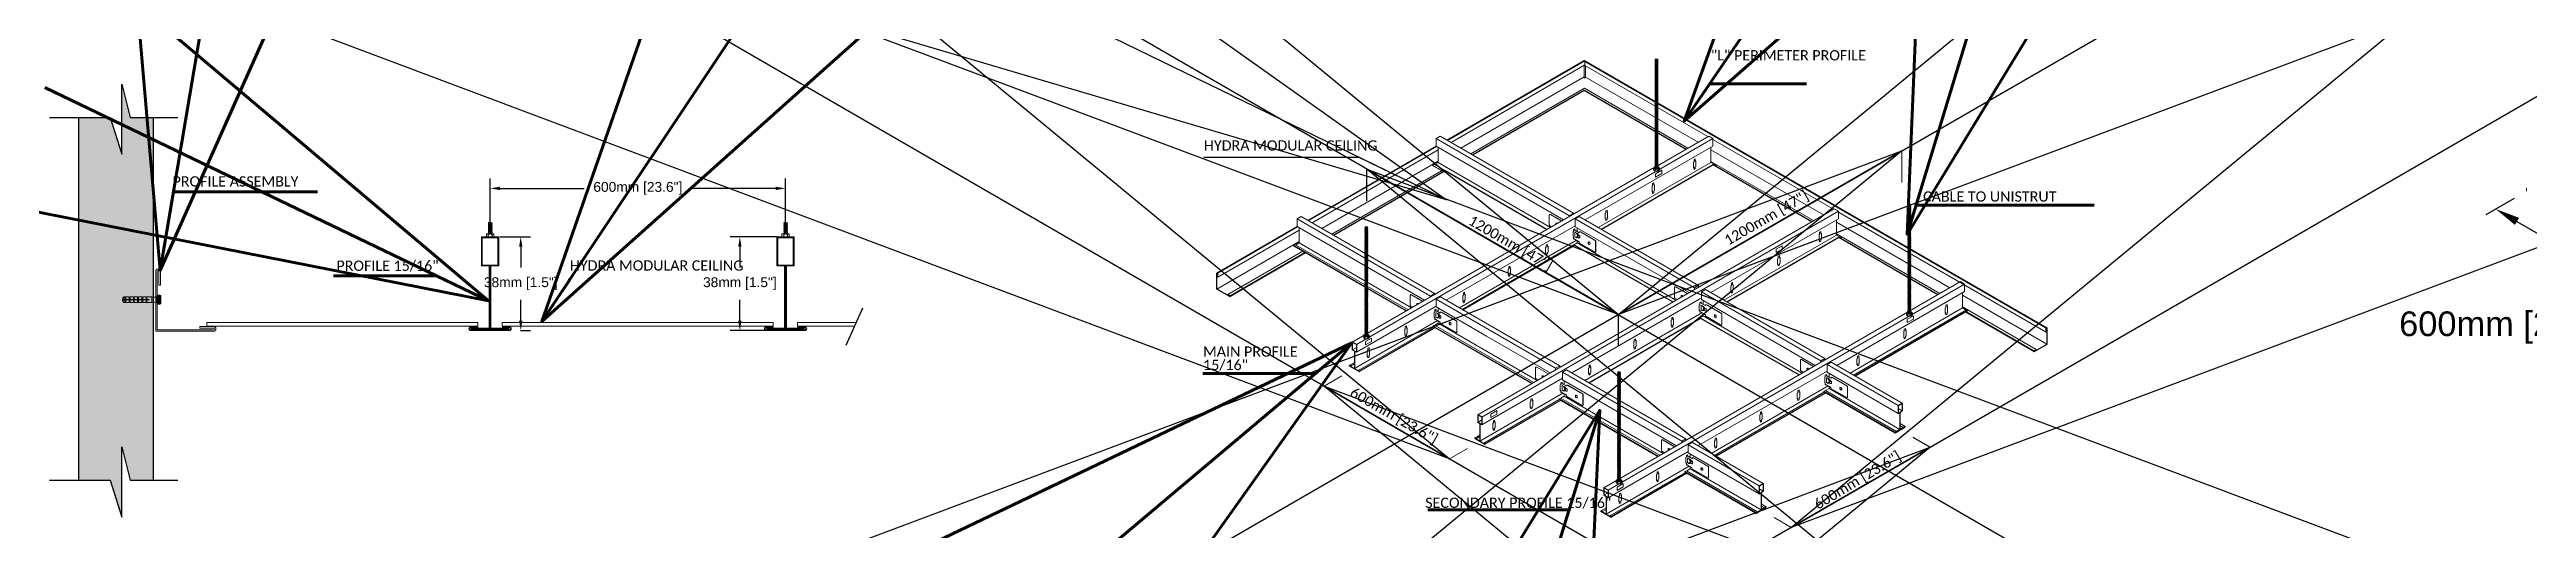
# Model space of a CAD drawing. Header units: millimetres. Extents: x 10176.9 to 10220.1, y 6804.8 to 6818.
# Drawn here: x 10195.58 to 10200.61, y 6805.14 to 6806.11 of the extents above; entities that cross this region are included whole.
import ezdxf

# ---------------------------------------------------------------- set-up
doc = ezdxf.new("R2010")
doc.units = ezdxf.units.MM
doc.layers.get('DEFPOINTS').update_dxf_attribs({"true_color": 0x1a1a1a})
for name, color, linetype, lineweight in [('_HD_AUXILIAR', 30, 'Continuous', 5), ('_HD_perfil', 3, 'Continuous', 0), ('_HD_remate', 3, 'Continuous', 0), ('_HD_tornillo', 30, 'Continuous', 5)]:
    doc.layers.add(name, color=color, linetype=linetype, lineweight=lineweight)
for name, color, linetype in [('_HD_corte', 6, 'Continuous'), ('_HD_cotas', 1, 'Continuous'), ('_HD_HATCH', 4, 'Continuous'), ('_HD_muro', 1, 'Continuous'), ('_HD_panel .1', 2, 'Continuous'), ('_HD_panel .3', 200, 'Continuous'), ('_HD_texto', 2, 'Continuous')]:
    doc.layers.add(name, color=color, linetype=linetype)
doc.styles.add('3.5 texto', font='calibri.ttf', dxfattribs={"height": 3.5})
doc.styles.add('ROMANS', font='arial.ttf', dxfattribs={"height": 3.5})
doc.styles.get("Standard").update_dxf_attribs({"font": 'arial.ttf'})
doc.dimstyles.new('MECANICA', dxfattribs={"dimtxt": 3.5, "dimasz": 2.5, "dimexe": 1, "dimexo": 0, "dimgap": 1, "dimtad": 0, "dimtih": 1, "dimtoh": 1, "dimdec": 1, "dimdsep": 46, "dimtxsty": 'ROMANS', "dimblk1": 'OPEN', "dimblk2": 'OPEN', "dimsah": 1, "dimcen": 0.9, "dimclrt": 2, "dimadec": 0, "dimazin": 0, "dimtfac": 1, "dimtdec": 1, "dimtmove": 0, "dimatfit": 3, "dimldrblk": 'OPEN', "dimfxl": 1, "dimtolj": 1, "dimtzin": 0, "dimarcsym": 0})
doc.dimstyles.get("Standard").update_dxf_attribs({"dimtxt": 0.18, "dimasz": 0.18, "dimexe": 0.18, "dimexo": 0.0625, "dimgap": 0.09, "dimtad": 0, "dimtih": 1, "dimtoh": 1, "dimdec": 4, "dimzin": 0, "dimdsep": 46, "dimtxsty": 'Standard', "dimcen": 0.09, "dimadec": 0, "dimazin": 0, "dimtfac": 1, "dimtdec": 4, "dimtofl": 0, "dimtmove": 0, "dimatfit": 3, "dimfxl": 1, "dimtolj": 1, "dimtzin": 0, "dimarcsym": 0})

msp = doc.modelspace()

# ---------------------------------------------------------------- texts
at = {"layer": '_HD_AUXILIAR', "style": '3.5 texto'}
for s, rotation, p in [('1200mm [47"]', 30, (10198.9908, 6805.7141)), ('1200mm [47"]', 330, (10198.4611, 6805.759)), ('600mm [23.6"]', 330, (10198.2206, 6805.4105)), ('600mm [23.6"]', 31.0447, (10199.1732, 6805.1782))]:
    msp.add_text(s, height=0.020874, rotation=rotation, dxfattribs=at).set_placement(p)
at = {"layer": '_HD_texto', "style": '3.5 texto'}
for s, height, p in [('"L" PERIMETER PROFILE', 0.020874, (10198.9556, 6806.0902)), ('HYDRA MODULAR CEILING', 0.020874, (10197.9259, 6805.9072)), ('PROFILE ASSEMBLY', 0.020874, (10195.8309, 6805.8343)), ('CABLE TO UNISTRUT', 0.020874, (10199.3868, 6805.8037)), (' PROFILE 15/16"', 0.020874, (10196.1564, 6805.6632)), ('HYDRA MODULAR CEILING', 0.020874, (10196.6379, 6805.6637)), ('MAIN PROFILE', 0.020874, (10197.9241, 6805.4891)), ('15/16"', 0.02087, (10197.9241, 6805.4619)), ('SECONDARY PROFILE 15/16"', 0.020874, (10198.3754, 6805.1823))]:
    msp.add_text(s, height=height, dxfattribs=at).set_placement(p)

# ---------------------------------------------------------------- blocks, each defined once
blk = doc.blocks.new('_OPEN')
at = {"color": 0, "linetype": 'ByBlock'}
for p, q in [((-1, 0.1667), (0, 0)), ((0, 0), (-1, -0.1667)), ((0, 0), (-1, 0))]:
    blk.add_line(p, q, dxfattribs=at)
blk = doc.blocks.new('WERWERWE')
for p, q in [((1604.41, 673.57), (1604.41, 670.18)), ((1604.58, 673.57), (1604.41, 673.57)), ((1604.58, 670.18), (1604.41, 670.18)), ((1604.58, 673.57), (1604.58, 670.18)), ((1604.58, 673.57), (1604.75, 673.46)), ((1604.58, 670.18), (1604.75, 670.29)), ((1604.75, 673.74), (1605.42, 673.74)), ((1604.75, 673.74), (1604.75, 670.01)), ((1604.75, 670.01), (1605.42, 670.01)), ((1605.08, 673.74), (1605.08, 670.01)), ((1605.42, 673.74), (1605.42, 670.01)), ((1605.42, 673.06), (1606.27, 673.06)), ((1605.42, 670.69), (1606.27, 670.69)), ((1606.27, 673.06), (1606.27, 670.69)), ((1606.27, 672.89), (1607.97, 672.89)), ((1606.27, 670.86), (1607.97, 670.86)), ((1607.97, 673.06), (1607.97, 670.69)), ((1607.97, 673.06), (1610, 673.06)), ((1607.97, 670.69), (1610, 670.69)), ((1609.1, 671.96), (1619.84, 671.96)), ((1609.1, 671.96), (1609.1, 671.79)), ((1609.1, 671.79), (1619.84, 671.79)), ((1610, 673.06), (1610, 671.96)), ((1610, 673.06), (1610.34, 672.89)), ((1610, 671.79), (1610, 670.69)), ((1610, 670.69), (1610.34, 670.86)), ((1610.34, 673.06), (1610.34, 671.96)), ((1610.34, 673.06), (1611.7, 673.06)), ((1610.34, 671.79), (1610.34, 670.69)), ((1610.34, 670.69), (1611.7, 670.69)), ((1611.7, 673.06), (1612.04, 672.89)), ((1611.7, 673.06), (1611.7, 671.96)), ((1611.7, 671.79), (1611.7, 670.69)), ((1611.7, 670.69), (1612.04, 670.86)), ((1612.04, 673.06), (1612.04, 671.96)), ((1612.04, 673.06), (1613.39, 673.06)), ((1612.04, 671.79), (1612.04, 670.69)), ((1612.04, 670.69), (1613.39, 670.69)), ((1613.39, 673.06), (1613.39, 671.96)), ((1613.39, 673.06), (1613.73, 672.89)), ((1613.39, 671.79), (1613.39, 670.69)), ((1613.39, 670.69), (1613.73, 670.86)), ((1613.73, 673.06), (1613.73, 671.96)), ((1613.73, 673.06), (1615.09, 673.06)), ((1613.73, 671.79), (1613.73, 670.69)), ((1613.73, 670.69), (1615.09, 670.69)), ((1615.09, 673.06), (1615.43, 672.89)), ((1615.09, 673.06), (1615.09, 671.96)), ((1615.09, 671.79), (1615.09, 670.69)), ((1615.09, 670.69), (1615.43, 670.86)), ((1615.43, 673.06), (1615.43, 671.96)), ((1615.43, 673.06), (1616.79, 673.06)), ((1615.43, 671.79), (1615.43, 670.69)), ((1615.43, 670.69), (1616.79, 670.69)), ((1616.79, 673.06), (1616.79, 671.96)), ((1616.79, 673.06), (1617.13, 672.89)), ((1616.79, 671.79), (1616.79, 670.69)), ((1616.79, 670.69), (1617.13, 670.86)), ((1617.13, 673.06), (1617.13, 671.96)), ((1617.13, 673.06), (1618.48, 673.06)), ((1617.13, 671.79), (1617.13, 670.69)), ((1617.13, 670.69), (1618.48, 670.69)), ((1618.48, 673.06), (1618.82, 672.89)), ((1618.48, 673.06), (1618.48, 671.96)), ((1618.48, 671.79), (1618.48, 670.69)), ((1618.48, 670.69), (1618.82, 670.86)), ((1618.82, 673.06), (1618.82, 671.96)), ((1618.82, 673.06), (1619.33, 673.06)), ((1618.82, 671.79), (1618.82, 670.69)), ((1618.82, 670.69), (1619.33, 670.69)), ((1619.33, 673.06), (1619.33, 671.96)), ((1619.33, 671.79), (1619.33, 670.69))]:
    blk.add_line(p, q)
for start, end in [(2.9649, 46.39718), (313.60282, 357.0351)]:
    blk.add_arc((1618.2, 671.87), 1.64, start, end)
blk = doc.blocks.new('*D6')
at = {"layer": '_HD_AUXILIAR', "color": 0, "lineweight": -2, "transparency": 16777216}
for p, q in [((10197.0593, 6805.7322), (10196.9633, 6805.7322)), ((10196.9833, 6805.7122), (10196.9833, 6805.67)), ((10196.9833, 6805.5621), (10196.9833, 6805.6043)), ((10197.0593, 6805.5421), (10196.9633, 6805.5421))]:
    blk.add_line(p, q, dxfattribs=at)
at = {"layer": '_HD_AUXILIAR', "color": 0, "transparency": 16777216}
for points in [[(10196.9799, 6805.7122), (10196.9866, 6805.7122), (10196.9833, 6805.7322)], [(10196.9799, 6805.5621), (10196.9866, 6805.5621), (10196.9833, 6805.5421)]]:
    blk.add_solid(points, dxfattribs=at)
at = {"layer": 'DEFPOINTS', "color": 0, "transparency": 16777216}
for p in [(10197.0793, 6805.7322), (10196.9833, 6805.5421), (10197.0793, 6805.5421)]:
    blk.add_point(p, dxfattribs=at)
at = {"layer": '_HD_AUXILIAR', "color": 0, "transparency": 16777216, "insert": (10196.9833, 6805.6372), "char_height": 0.02, "attachment_point": 5}
blk.add_mtext('\\A1;38mm [1.5"]', dxfattribs=at)
blk = doc.blocks.new('*D7')
at = {"layer": '_HD_AUXILIAR', "color": 0, "lineweight": -2, "transparency": 16777216}
for p, q in [((10196.496, 6805.7322), (10196.5582, 6805.7322)), ((10196.5382, 6805.7122), (10196.5382, 6805.67)), ((10196.5382, 6805.5621), (10196.5382, 6805.6043)), ((10196.5376, 6805.5421), (10196.5582, 6805.5421))]:
    blk.add_line(p, q, dxfattribs=at)
at = {"layer": '_HD_AUXILIAR', "color": 0, "transparency": 16777216}
for points in [[(10196.5348, 6805.7122), (10196.5415, 6805.7122), (10196.5382, 6805.7322)], [(10196.5348, 6805.5621), (10196.5415, 6805.5621), (10196.5382, 6805.5421)]]:
    blk.add_solid(points, dxfattribs=at)
at = {"layer": 'DEFPOINTS', "color": 0, "transparency": 16777216}
for p in [(10196.476, 6805.7322), (10196.5176, 6805.5421), (10196.5382, 6805.5421)]:
    blk.add_point(p, dxfattribs=at)
at = {"layer": '_HD_AUXILIAR', "color": 0, "transparency": 16777216, "insert": (10196.5382, 6805.6372), "char_height": 0.02, "attachment_point": 5}
blk.add_mtext('\\A1;38mm [1.5"]', dxfattribs=at)
blk = doc.blocks.new('varilla roscada ISO')
for p, q in [((1059.91, -963.58), (1059.82, -963.69)), ((1059.82, -963.69), (1059.91, -963.79)), ((1059.91, -963.9), (1059.82, -964.02)), ((1059.82, -964.02), (1059.91, -964.11)), ((1059.91, -964.22), (1059.82, -964.34)), ((1059.82, -964.34), (1059.91, -964.44)), ((1059.91, -964.55), (1059.82, -964.66)), ((1059.82, -964.66), (1059.91, -964.76)), ((1059.91, -964.87), (1059.82, -964.98)), ((1059.82, -964.98), (1059.91, -965.08)), ((1059.91, -965.19), (1059.82, -965.31)), ((1059.82, -965.31), (1059.91, -965.4)), ((1059.91, -965.55), (1059.82, -965.67)), ((1059.82, -965.67), (1059.91, -965.76)), ((1059.82, -965.67), (1059.91, -965.76)), ((1059.91, -965.89), (1059.82, -966)), ((1059.82, -966), (1059.91, -966.1)), ((1059.91, -966.22), (1059.82, -966.34)), ((1059.82, -966.34), (1059.91, -966.44)), ((1059.91, -966.55), (1059.82, -966.66)), ((1059.82, -966.66), (1059.91, -966.76)), ((1059.91, -966.91), (1059.82, -967.02)), ((1059.82, -967.02), (1059.91, -967.12)), ((1059.82, -967.02), (1059.91, -967.12)), ((1059.91, -967.24), (1059.82, -967.36)), ((1059.82, -967.36), (1059.91, -967.46)), ((1059.91, -967.58), (1059.82, -967.7)), ((1059.82, -967.7), (1059.91, -967.79)), ((1059.91, -967.9), (1059.82, -968.02)), ((1059.82, -968.02), (1059.91, -968.11)), ((1059.91, -968.26), (1059.82, -968.38)), ((1059.82, -968.38), (1059.91, -968.48)), ((1059.82, -968.38), (1059.91, -968.48)), ((1059.91, -968.6), (1059.82, -968.71)), ((1059.82, -968.71), (1059.91, -968.81)), ((1059.91, -968.94), (1059.82, -969.05)), ((1059.82, -969.05), (1059.91, -969.15)), ((1059.91, -969.26), (1059.82, -969.37)), ((1059.82, -969.37), (1059.91, -969.47)), ((1059.91, -969.62), (1059.82, -969.73)), ((1059.82, -969.73), (1059.91, -969.83)), ((1059.91, -969.94), (1059.82, -970.06)), ((1059.82, -970.06), (1059.91, -970.16)), ((1059.91, -963.45), (1059.91, -963.58)), ((1059.91, -963.78), (1059.91, -963.9)), ((1059.91, -964.1), (1059.91, -964.22)), ((1059.91, -964.42), (1059.91, -964.55)), ((1059.91, -964.74), (1059.91, -964.87)), ((1059.91, -965.08), (1059.91, -965.19)), ((1059.91, -965.4), (1059.91, -965.55)), ((1059.91, -965.76), (1059.91, -965.89)), ((1059.91, -966.1), (1059.91, -966.22)), ((1059.91, -966.44), (1059.91, -966.55)), ((1059.91, -966.76), (1059.91, -966.91)), ((1059.91, -967.12), (1059.91, -967.24)), ((1059.91, -967.46), (1059.91, -967.58)), ((1059.91, -967.79), (1059.91, -967.9)), ((1059.91, -968.11), (1059.91, -968.26)), ((1059.91, -968.48), (1059.91, -968.6)), ((1059.91, -968.81), (1059.91, -968.94)), ((1059.91, -969.15), (1059.91, -969.26)), ((1059.91, -969.47), (1059.91, -969.62)), ((1059.91, -969.83), (1059.91, -969.94)), ((1060.76, -963.39), (1060.76, -963.52)), ((1060.76, -963.42), (1060.76, -963.55)), ((1060.76, -963.54), (1060.83, -963.67)), ((1060.76, -963.76), (1060.83, -963.67)), ((1060.76, -963.74), (1060.76, -963.87)), ((1060.76, -963.87), (1060.83, -963.99)), ((1060.76, -964.08), (1060.83, -963.99)), ((1060.76, -964.07), (1060.76, -964.19)), ((1060.76, -964.19), (1060.83, -964.32)), ((1060.76, -964.4), (1060.83, -964.32)), ((1060.76, -964.39), (1060.76, -964.51)), ((1060.76, -964.51), (1060.83, -964.64)), ((1060.76, -964.73), (1060.83, -964.64)), ((1060.76, -964.71), (1060.76, -964.84)), ((1060.76, -964.83), (1060.83, -964.96)), ((1060.76, -965.05), (1060.83, -964.96)), ((1060.76, -965.05), (1060.76, -965.16)), ((1060.76, -965.16), (1060.83, -965.28)), ((1060.76, -965.37), (1060.83, -965.28)), ((1060.76, -965.37), (1060.76, -965.52)), ((1060.76, -965.52), (1060.83, -965.64)), ((1060.76, -965.73), (1060.83, -965.64)), ((1060.76, -965.73), (1060.83, -965.64)), ((1060.76, -965.73), (1060.76, -965.85)), ((1060.76, -965.85), (1060.83, -965.98)), ((1060.76, -966.07), (1060.83, -965.98)), ((1060.76, -966.07), (1060.76, -966.19)), ((1060.76, -966.19), (1060.83, -966.32)), ((1060.76, -966.4), (1060.83, -966.32)), ((1060.76, -966.4), (1060.76, -966.51)), ((1060.76, -966.51), (1060.83, -966.64)), ((1060.76, -966.73), (1060.83, -966.64)), ((1060.76, -966.73), (1060.76, -966.87)), ((1060.76, -966.87), (1060.83, -967)), ((1060.76, -967.09), (1060.83, -967)), ((1060.76, -967.09), (1060.83, -967)), ((1060.76, -967.09), (1060.76, -967.21)), ((1060.76, -967.21), (1060.83, -967.33)), ((1060.76, -967.42), (1060.83, -967.33)), ((1060.76, -967.42), (1060.76, -967.55)), ((1060.76, -967.55), (1060.83, -967.67)), ((1060.76, -967.76), (1060.83, -967.67)), ((1060.76, -967.76), (1060.76, -967.87)), ((1060.76, -967.87), (1060.83, -967.99)), ((1060.76, -968.08), (1060.83, -967.99)), ((1060.76, -968.08), (1060.76, -968.23)), ((1060.76, -968.23), (1060.83, -968.35)), ((1060.76, -968.44), (1060.83, -968.35)), ((1060.76, -968.44), (1060.83, -968.35)), ((1060.76, -968.44), (1060.76, -968.57)), ((1060.76, -968.56), (1060.83, -968.69)), ((1060.76, -968.78), (1060.83, -968.69)), ((1060.76, -968.78), (1060.76, -968.9)), ((1060.76, -968.9), (1060.83, -969.03)), ((1060.76, -969.11), (1060.83, -969.03)), ((1060.76, -969.11), (1060.76, -969.22)), ((1060.76, -969.22), (1060.83, -969.35)), ((1060.76, -969.44), (1060.83, -969.35)), ((1060.76, -969.44), (1060.76, -969.59)), ((1060.76, -969.58), (1060.83, -969.71)), ((1060.76, -969.8), (1060.83, -969.71)), ((1060.76, -969.8), (1060.76, -969.91)), ((1060.76, -969.91), (1060.83, -970.04)), ((1060.76, -970.12), (1060.83, -970.04)), ((1060.76, -970.12), (1060.76, -970.25)), ((1059.91, -970.28), (1059.82, -970.39)), ((1059.82, -970.39), (1059.91, -970.49)), ((1059.91, -970.62), (1059.82, -970.73)), ((1059.82, -970.73), (1059.91, -970.83)), ((1059.91, -970.96), (1059.82, -971.07)), ((1059.82, -971.07), (1059.91, -971.17)), ((1059.91, -971.3), (1059.82, -971.41)), ((1059.82, -971.41), (1059.91, -971.51)), ((1059.91, -971.62), (1059.82, -971.74)), ((1059.82, -971.74), (1059.91, -971.83)), ((1059.91, -971.96), (1059.82, -972.07)), ((1059.82, -972.07), (1059.91, -972.17)), ((1059.91, -972.29), (1059.82, -972.41)), ((1059.82, -972.41), (1059.91, -972.51)), ((1059.91, -972.64), (1059.82, -972.75)), ((1059.82, -972.75), (1059.91, -972.85)), ((1059.91, -972.98), (1059.82, -973.1)), ((1059.82, -973.1), (1059.91, -973.19)), ((1059.91, -973.33), (1059.82, -973.44)), ((1059.82, -973.44), (1059.91, -973.54)), ((1059.91, -973.67), (1059.82, -973.79)), ((1059.82, -973.79), (1059.91, -973.88)), ((1059.91, -974.01), (1059.82, -974.13)), ((1059.82, -974.13), (1059.91, -974.23)), ((1059.91, -974.38), (1059.82, -974.49)), ((1059.82, -974.49), (1059.91, -974.59)), ((1059.91, -974.72), (1059.82, -974.84)), ((1059.82, -974.84), (1059.91, -974.94)), ((1059.91, -975.07), (1059.82, -975.18)), ((1059.82, -975.18), (1059.91, -975.28)), ((1059.91, -975.41), (1059.82, -975.53)), ((1059.82, -975.53), (1059.91, -975.62)), ((1059.91, -975.79), (1059.82, -975.91)), ((1059.82, -975.91), (1059.91, -976)), ((1059.91, -976.13), (1059.82, -976.25)), ((1059.82, -976.25), (1059.91, -976.35)), ((1059.91, -976.48), (1059.82, -976.6)), ((1059.82, -976.6), (1059.91, -976.69)), ((1059.91, -976.82), (1059.82, -976.94)), ((1059.82, -976.94), (1059.91, -977.04)), ((1059.91, -977.17), (1059.82, -977.28)), ((1059.82, -977.28), (1059.91, -977.38)), ((1059.91, -977.53), (1059.82, -977.65)), ((1059.82, -977.65), (1059.91, -977.74)), ((1059.91, -977.88), (1059.82, -977.99)), ((1059.82, -977.99), (1059.91, -978.09)), ((1059.91, -978.22), (1059.82, -978.34)), ((1059.82, -978.34), (1059.91, -978.43)), ((1059.91, -978.56), (1059.82, -978.68)), ((1059.91, -970.16), (1059.91, -970.28)), ((1059.91, -970.49), (1059.91, -970.62)), ((1059.91, -970.83), (1059.91, -970.96)), ((1059.91, -971.17), (1059.91, -971.3)), ((1059.91, -971.51), (1059.91, -971.62)), ((1059.91, -971.83), (1059.91, -971.96)), ((1059.91, -972.17), (1059.91, -972.29)), ((1059.91, -972.51), (1059.91, -972.64)), ((1059.91, -972.85), (1059.91, -972.98)), ((1059.91, -973.19), (1059.91, -973.33)), ((1059.91, -973.54), (1059.91, -973.67)), ((1059.91, -973.88), (1059.91, -974.01)), ((1059.91, -974.23), (1059.91, -974.38)), ((1059.91, -974.59), (1059.91, -974.72)), ((1059.91, -974.94), (1059.91, -975.07)), ((1059.91, -975.28), (1059.91, -975.41)), ((1059.91, -975.62), (1059.91, -975.79)), ((1059.91, -976), (1059.91, -976.13)), ((1059.91, -976.35), (1059.91, -976.48)), ((1059.91, -976.69), (1059.91, -976.82)), ((1059.91, -977.04), (1059.91, -977.17)), ((1059.91, -977.38), (1059.91, -977.53)), ((1059.91, -977.74), (1059.91, -977.88)), ((1059.91, -978.09), (1059.91, -978.22)), ((1059.91, -978.43), (1059.91, -978.56)), ((1060.76, -970.24), (1060.83, -970.37)), ((1060.76, -970.46), (1060.83, -970.37)), ((1060.76, -970.46), (1060.76, -970.58)), ((1060.76, -970.58), (1060.83, -970.71)), ((1060.76, -970.8), (1060.83, -970.71)), ((1060.76, -970.8), (1060.76, -970.93)), ((1060.76, -970.92), (1060.83, -971.05)), ((1060.76, -971.14), (1060.83, -971.05)), ((1060.76, -971.14), (1060.76, -971.26)), ((1060.76, -971.26), (1060.83, -971.39)), ((1060.76, -971.48), (1060.83, -971.39)), ((1060.76, -971.48), (1060.76, -971.59)), ((1060.76, -971.59), (1060.83, -971.71)), ((1060.76, -971.8), (1060.83, -971.71)), ((1060.76, -971.8), (1060.76, -971.92)), ((1060.76, -971.92), (1060.83, -972.05)), ((1060.76, -972.14), (1060.83, -972.05)), ((1060.76, -972.14), (1060.76, -972.26)), ((1060.76, -972.26), (1060.83, -972.39)), ((1060.76, -972.47), (1060.83, -972.39)), ((1060.76, -972.47), (1060.76, -972.6)), ((1060.76, -972.6), (1060.83, -972.73)), ((1060.76, -972.82), (1060.83, -972.73)), ((1060.76, -972.82), (1060.76, -972.95)), ((1060.76, -972.95), (1060.83, -973.07)), ((1060.76, -973.16), (1060.83, -973.07)), ((1060.76, -973.16), (1060.76, -973.29)), ((1060.76, -973.29), (1060.83, -973.42)), ((1060.76, -973.51), (1060.83, -973.42)), ((1060.76, -973.51), (1060.76, -973.64)), ((1060.76, -973.64), (1060.83, -973.76)), ((1060.76, -973.85), (1060.83, -973.76)), ((1060.76, -973.85), (1060.76, -973.98)), ((1060.76, -973.98), (1060.83, -974.1)), ((1060.76, -974.19), (1060.83, -974.1)), ((1060.76, -974.19), (1060.76, -974.34)), ((1060.76, -974.34), (1060.83, -974.47)), ((1060.76, -974.56), (1060.83, -974.47)), ((1060.76, -974.56), (1060.76, -974.69)), ((1060.76, -974.69), (1060.83, -974.82)), ((1060.76, -974.9), (1060.83, -974.82)), ((1060.76, -974.9), (1060.76, -975.03)), ((1060.76, -975.03), (1060.83, -975.16)), ((1060.76, -975.25), (1060.83, -975.16)), ((1060.76, -975.25), (1060.76, -975.38)), ((1060.76, -975.38), (1060.83, -975.5)), ((1060.76, -975.59), (1060.83, -975.5)), ((1060.76, -975.59), (1060.76, -975.76)), ((1060.76, -975.76), (1060.83, -975.88)), ((1060.76, -975.97), (1060.83, -975.88)), ((1060.76, -975.97), (1060.76, -976.1)), ((1060.76, -976.1), (1060.83, -976.23)), ((1060.76, -976.31), (1060.83, -976.23)), ((1060.76, -976.31), (1060.76, -976.45)), ((1060.76, -976.45), (1060.83, -976.57)), ((1060.76, -976.66), (1060.83, -976.57)), ((1060.76, -976.66), (1060.76, -976.79)), ((1060.76, -976.79), (1060.83, -976.91)), ((1060.76, -977), (1060.83, -976.91)), ((1060.76, -977), (1060.76, -977.13)), ((1060.76, -977.13), (1060.83, -977.26)), ((1060.76, -977.35), (1060.83, -977.26)), ((1060.76, -977.35), (1060.76, -977.5)), ((1060.76, -977.5), (1060.83, -977.62)), ((1060.76, -977.71), (1060.83, -977.62)), ((1060.76, -977.71), (1060.76, -977.84)), ((1060.76, -977.84), (1060.83, -977.97)), ((1060.76, -978.06), (1060.83, -977.97)), ((1060.76, -978.06), (1060.76, -978.19)), ((1060.76, -978.19), (1060.83, -978.31)), ((1060.76, -978.4), (1060.83, -978.31)), ((1060.76, -978.4), (1060.76, -978.53)), ((1060.76, -978.53), (1060.83, -978.66)), ((1059.82, -978.68), (1059.91, -978.78)), ((1059.91, -978.95), (1059.82, -979.07)), ((1059.82, -979.07), (1059.91, -979.16)), ((1059.91, -979.33), (1059.82, -979.45)), ((1059.82, -979.45), (1059.91, -979.54)), ((1059.91, -979.67), (1059.82, -979.79)), ((1059.82, -979.79), (1059.91, -979.89)), ((1059.91, -980.02), (1059.82, -980.14)), ((1059.82, -980.14), (1059.91, -980.23)), ((1059.91, -980.36), (1059.82, -980.48)), ((1059.82, -980.48), (1059.91, -980.58)), ((1059.91, -980.71), (1059.82, -980.82)), ((1059.82, -980.82), (1059.91, -980.92)), ((1059.91, -981.07), (1059.82, -981.19)), ((1059.82, -981.19), (1059.91, -981.28)), ((1059.91, -981.42), (1059.82, -981.53)), ((1059.82, -981.53), (1059.91, -981.63)), ((1059.91, -981.76), (1059.82, -981.88)), ((1059.82, -981.88), (1059.91, -981.97)), ((1059.91, -982.14), (1059.82, -982.25)), ((1059.82, -982.25), (1059.91, -982.35)), ((1059.91, -982.54), (1059.82, -982.66)), ((1059.82, -982.66), (1059.91, -982.75)), ((1059.91, -982.92), (1059.82, -983.04)), ((1059.82, -983.04), (1059.91, -983.13)), ((1059.91, -983.26), (1059.82, -983.38)), ((1059.82, -983.38), (1059.91, -983.48)), ((1059.91, -983.61), (1059.82, -983.73)), ((1059.82, -983.73), (1059.91, -983.82)), ((1059.91, -983.95), (1059.82, -984.07)), ((1059.82, -984.07), (1059.91, -984.17)), ((1059.91, -984.3), (1059.82, -984.41)), ((1059.82, -984.41), (1059.91, -984.51)), ((1059.91, -984.66), (1059.82, -984.78)), ((1059.82, -984.78), (1059.91, -984.87)), ((1059.91, -985.01), (1059.82, -985.12)), ((1059.82, -985.12), (1059.91, -985.22)), ((1059.91, -985.35), (1059.82, -985.47)), ((1059.82, -985.47), (1059.91, -985.56)), ((1059.91, -985.69), (1059.82, -985.81)), ((1059.82, -985.81), (1059.91, -985.91)), ((1059.91, -986.06), (1059.82, -986.18)), ((1059.82, -986.18), (1059.91, -986.27)), ((1059.91, -986.4), (1059.82, -986.52)), ((1059.82, -986.52), (1059.91, -986.62)), ((1059.91, -986.75), (1059.82, -986.86)), ((1059.82, -986.86), (1059.91, -986.96)), ((1059.91, -978.78), (1059.91, -978.95)), ((1059.91, -979.16), (1059.91, -979.33)), ((1059.91, -979.54), (1059.91, -979.67)), ((1059.91, -979.89), (1059.91, -980.02)), ((1059.91, -980.23), (1059.91, -980.36)), ((1059.91, -980.58), (1059.91, -980.71)), ((1059.91, -980.92), (1059.91, -981.07)), ((1059.91, -981.28), (1059.91, -981.42)), ((1059.91, -981.63), (1059.91, -981.76)), ((1059.91, -981.97), (1059.91, -982.14)), ((1059.91, -982.35), (1059.91, -982.54)), ((1059.91, -982.75), (1059.91, -982.92)), ((1059.91, -983.13), (1059.91, -983.26)), ((1059.91, -983.48), (1059.91, -983.61)), ((1059.91, -983.82), (1059.91, -983.95)), ((1059.91, -984.17), (1059.91, -984.3)), ((1059.91, -984.51), (1059.91, -984.66)), ((1059.91, -984.87), (1059.91, -985.01)), ((1059.91, -985.22), (1059.91, -985.35)), ((1059.91, -985.56), (1059.91, -985.69)), ((1059.91, -985.91), (1059.91, -986.06)), ((1059.91, -986.27), (1059.91, -986.4)), ((1059.91, -986.62), (1059.91, -986.75)), ((1059.91, -986.96), (1059.91, -987.19)), ((1060.76, -978.74), (1060.83, -978.66)), ((1060.76, -978.74), (1060.76, -978.92)), ((1060.76, -978.92), (1060.83, -979.04)), ((1060.76, -979.13), (1060.83, -979.04)), ((1060.76, -979.13), (1060.76, -979.3)), ((1060.76, -979.3), (1060.83, -979.42)), ((1060.76, -979.51), (1060.83, -979.42)), ((1060.76, -979.51), (1060.76, -979.64)), ((1060.76, -979.64), (1060.83, -979.77)), ((1060.76, -979.85), (1060.83, -979.77)), ((1060.76, -979.85), (1060.76, -979.99)), ((1060.76, -979.99), (1060.83, -980.11)), ((1060.76, -980.2), (1060.83, -980.11)), ((1060.76, -980.2), (1060.76, -980.33)), ((1060.76, -980.33), (1060.83, -980.45)), ((1060.76, -980.54), (1060.83, -980.45)), ((1060.76, -980.54), (1060.76, -980.67)), ((1060.76, -980.67), (1060.83, -980.8)), ((1060.76, -980.89), (1060.83, -980.8)), ((1060.76, -980.89), (1060.76, -981.04)), ((1060.76, -981.04), (1060.83, -981.16)), ((1060.76, -981.25), (1060.83, -981.16)), ((1060.76, -981.25), (1060.76, -981.38)), ((1060.76, -981.38), (1060.83, -981.51)), ((1060.76, -981.6), (1060.83, -981.51)), ((1060.76, -981.6), (1060.76, -981.73)), ((1060.76, -981.73), (1060.83, -981.85)), ((1060.76, -981.94), (1060.83, -981.85)), ((1060.76, -981.94), (1060.76, -982.1)), ((1060.76, -982.1), (1060.83, -982.23)), ((1060.76, -982.32), (1060.83, -982.23)), ((1060.76, -982.32), (1060.76, -982.51)), ((1060.76, -982.51), (1060.83, -982.63)), ((1060.76, -982.72), (1060.83, -982.63)), ((1060.76, -982.72), (1060.76, -982.89)), ((1060.76, -982.89), (1060.83, -983.01)), ((1060.76, -983.1), (1060.83, -983.01)), ((1060.76, -983.1), (1060.76, -983.23)), ((1060.76, -983.23), (1060.83, -983.36)), ((1060.76, -983.44), (1060.83, -983.36)), ((1060.76, -983.44), (1060.76, -983.58)), ((1060.76, -983.58), (1060.83, -983.7)), ((1060.76, -983.79), (1060.83, -983.7)), ((1060.76, -983.79), (1060.76, -983.92)), ((1060.76, -983.92), (1060.83, -984.05)), ((1060.76, -984.13), (1060.83, -984.05)), ((1060.76, -984.13), (1060.76, -984.26)), ((1060.76, -984.26), (1060.83, -984.39)), ((1060.76, -984.48), (1060.83, -984.39)), ((1060.76, -984.48), (1060.76, -984.63)), ((1060.76, -984.63), (1060.83, -984.75)), ((1060.76, -984.84), (1060.83, -984.75)), ((1060.76, -984.84), (1060.76, -984.97)), ((1060.76, -984.97), (1060.83, -985.1)), ((1060.76, -985.19), (1060.83, -985.1)), ((1060.76, -985.19), (1060.76, -985.32)), ((1060.76, -985.32), (1060.83, -985.44)), ((1060.76, -985.53), (1060.83, -985.44)), ((1060.76, -985.53), (1060.76, -985.66)), ((1060.76, -985.66), (1060.83, -985.79)), ((1060.76, -985.87), (1060.83, -985.79)), ((1060.76, -985.87), (1060.76, -986.03)), ((1060.76, -986.03), (1060.83, -986.15)), ((1060.76, -986.24), (1060.83, -986.15)), ((1060.76, -986.24), (1060.76, -986.37)), ((1060.76, -986.37), (1060.83, -986.5)), ((1060.76, -986.58), (1060.83, -986.5)), ((1060.76, -986.58), (1060.76, -986.71)), ((1060.76, -986.71), (1060.83, -986.84)), ((1060.76, -986.93), (1060.83, -986.84)), ((1060.76, -986.93), (1060.76, -987.15)), ((1059.91, -987.19), (1059.82, -987.3)), ((1059.82, -987.3), (1059.91, -987.4)), ((1059.91, -987.57), (1059.82, -987.68)), ((1059.82, -987.68), (1059.91, -987.78)), ((1059.91, -987.91), (1059.82, -988.02)), ((1059.82, -988.02), (1059.91, -988.12)), ((1059.91, -988.25), (1059.82, -988.37)), ((1059.82, -988.37), (1059.91, -988.47)), ((1059.91, -988.6), (1059.82, -988.71)), ((1059.82, -988.71), (1059.91, -988.81)), ((1059.91, -988.94), (1059.82, -989.06)), ((1059.82, -989.06), (1059.91, -989.15)), ((1059.91, -989.31), (1059.82, -989.42)), ((1059.82, -989.42), (1059.91, -989.52)), ((1059.91, -989.65), (1059.82, -989.77)), ((1059.82, -989.77), (1059.91, -989.87)), ((1059.91, -990), (1059.82, -990.11)), ((1059.82, -990.11), (1059.91, -990.21)), ((1059.91, -990.34), (1059.82, -990.49)), ((1059.82, -990.49), (1059.91, -990.59)), ((1059.91, -990.78), (1059.82, -990.92)), ((1059.82, -990.92), (1059.91, -991.02)), ((1059.91, -991.18), (1059.82, -991.3)), ((1059.82, -991.3), (1059.91, -991.4)), ((1059.91, -991.53), (1059.82, -991.64)), ((1059.82, -991.64), (1059.91, -991.74)), ((1059.91, -991.87), (1059.82, -991.99)), ((1059.82, -991.99), (1059.91, -992.09)), ((1059.91, -992.22), (1059.82, -992.33)), ((1059.82, -992.33), (1059.91, -992.43)), ((1059.91, -992.56), (1059.82, -992.68)), ((1059.82, -992.68), (1059.91, -992.77)), ((1059.91, -992.92), (1059.82, -993.04)), ((1059.82, -993.04), (1059.91, -993.14)), ((1059.91, -993.27), (1059.82, -993.39)), ((1059.82, -993.39), (1059.91, -993.48)), ((1059.91, -993.61), (1059.82, -993.73)), ((1059.82, -993.73), (1059.91, -993.83)), ((1059.91, -993.96), (1059.82, -994.09)), ((1059.82, -994.09), (1059.91, -994.18)), ((1059.91, -994.36), (1059.82, -994.5)), ((1059.82, -994.5), (1059.91, -994.6)), ((1059.91, -994.73), (1059.82, -994.85)), ((1059.82, -994.85), (1059.91, -994.95)), ((1059.91, -995.08), (1059.82, -995.19)), ((1059.82, -995.19), (1059.91, -995.29)), ((1059.91, -995.42), (1059.82, -995.57)), ((1059.91, -987.4), (1059.91, -987.57)), ((1059.91, -987.78), (1059.91, -987.91)), ((1059.91, -988.12), (1059.91, -988.25)), ((1059.91, -988.47), (1059.91, -988.6)), ((1059.91, -988.81), (1059.91, -988.94)), ((1059.91, -989.15), (1059.91, -989.31)), ((1059.91, -989.52), (1059.91, -989.65)), ((1059.91, -989.87), (1059.91, -990)), ((1059.91, -990.21), (1059.91, -990.34)), ((1059.91, -990.59), (1059.91, -990.78)), ((1059.91, -991.02), (1059.91, -991.18)), ((1059.91, -991.4), (1059.91, -991.53)), ((1059.91, -991.74), (1059.91, -991.87)), ((1059.91, -992.09), (1059.91, -992.22)), ((1059.91, -992.43), (1059.91, -992.56)), ((1059.91, -992.77), (1059.91, -992.92)), ((1059.91, -993.14), (1059.91, -993.27)), ((1059.91, -993.48), (1059.91, -993.61)), ((1059.91, -993.83), (1059.91, -993.96)), ((1059.91, -994.36), (1059.91, -994.18)), ((1059.91, -994.6), (1059.91, -994.73)), ((1059.91, -994.95), (1059.91, -995.08)), ((1059.91, -995.29), (1059.91, -995.42)), ((1060.76, -987.15), (1060.83, -987.28)), ((1060.76, -987.37), (1060.83, -987.28)), ((1060.76, -987.37), (1060.76, -987.53)), ((1060.76, -987.53), (1060.83, -987.66)), ((1060.76, -987.75), (1060.83, -987.66)), ((1060.76, -987.75), (1060.76, -987.88)), ((1060.76, -987.87), (1060.83, -988)), ((1060.76, -988.09), (1060.83, -988)), ((1060.76, -988.09), (1060.76, -988.22)), ((1060.76, -988.22), (1060.83, -988.35)), ((1060.76, -988.43), (1060.83, -988.35)), ((1060.76, -988.43), (1060.76, -988.56)), ((1060.76, -988.56), (1060.83, -988.69)), ((1060.76, -988.78), (1060.83, -988.69)), ((1060.76, -988.78), (1060.76, -988.91)), ((1060.76, -988.91), (1060.83, -989.03)), ((1060.76, -989.12), (1060.83, -989.03)), ((1060.76, -989.12), (1060.76, -989.27)), ((1060.76, -989.27), (1060.83, -989.4)), ((1060.76, -989.49), (1060.83, -989.4)), ((1060.76, -989.49), (1060.76, -989.62)), ((1060.76, -989.62), (1060.83, -989.74)), ((1060.76, -989.83), (1060.83, -989.74)), ((1060.76, -989.83), (1060.76, -989.96)), ((1060.76, -989.96), (1060.83, -990.09)), ((1060.76, -990.18), (1060.83, -990.09)), ((1060.76, -990.18), (1060.76, -990.31)), ((1060.76, -990.3), (1060.83, -990.47)), ((1060.76, -990.56), (1060.83, -990.47)), ((1060.76, -990.56), (1060.76, -990.74)), ((1060.76, -990.74), (1060.83, -990.9)), ((1060.76, -990.98), (1060.83, -990.9)), ((1060.76, -990.98), (1060.76, -991.15)), ((1060.76, -991.15), (1060.83, -991.28)), ((1060.76, -991.36), (1060.83, -991.28)), ((1060.76, -991.36), (1060.76, -991.49)), ((1060.76, -991.49), (1060.83, -991.62)), ((1060.76, -991.71), (1060.83, -991.62)), ((1060.76, -991.71), (1060.76, -991.84)), ((1060.76, -991.84), (1060.83, -991.97)), ((1060.76, -992.05), (1060.83, -991.97)), ((1060.76, -992.05), (1060.76, -992.18)), ((1060.76, -992.18), (1060.83, -992.31)), ((1060.76, -992.4), (1060.83, -992.31)), ((1060.76, -992.4), (1060.76, -992.53)), ((1060.76, -992.53), (1060.83, -992.65)), ((1060.76, -992.74), (1060.83, -992.65)), ((1060.76, -992.74), (1060.76, -992.89)), ((1060.76, -992.89), (1060.83, -993.02)), ((1060.76, -993.1), (1060.83, -993.02)), ((1060.76, -993.1), (1060.76, -993.24)), ((1060.76, -993.24), (1060.83, -993.36)), ((1060.76, -993.45), (1060.83, -993.36)), ((1060.76, -993.45), (1060.76, -993.58)), ((1060.76, -993.58), (1060.83, -993.71)), ((1060.76, -993.79), (1060.83, -993.71)), ((1060.76, -993.79), (1060.76, -993.92)), ((1060.76, -993.92), (1060.83, -994.06)), ((1060.76, -994.15), (1060.83, -994.06)), ((1060.76, -994.33), (1060.76, -994.15)), ((1060.76, -994.33), (1060.83, -994.48)), ((1060.76, -994.57), (1060.83, -994.48)), ((1060.76, -994.57), (1060.76, -994.7)), ((1060.76, -994.7), (1060.83, -994.83)), ((1060.76, -994.91), (1060.83, -994.83)), ((1060.76, -994.91), (1060.76, -995.04)), ((1060.76, -995.04), (1060.83, -995.17)), ((1060.76, -995.26), (1060.83, -995.17)), ((1060.76, -995.26), (1060.76, -995.39)), ((1060.76, -995.39), (1060.83, -995.55)), ((1059.33, -1000.5), (1059.5, -1000.21)), ((1059.34, -1001.01), (1059.33, -1000.5)), ((1059.86, -1001.43), (1059.34, -1001.01)), ((1059.82, -995.57), (1059.91, -995.67)), ((1059.91, -995.86), (1059.82, -996)), ((1059.82, -996), (1059.91, -996.1)), ((1059.91, -996.27), (1059.82, -996.38)), ((1059.82, -996.38), (1059.91, -996.48)), ((1059.91, -996.61), (1059.82, -996.73)), ((1059.82, -996.73), (1059.91, -996.82)), ((1059.91, -996.96), (1059.82, -997.07)), ((1059.82, -997.07), (1059.91, -997.17)), ((1059.91, -997.3), (1059.82, -997.42)), ((1059.82, -997.42), (1059.91, -997.51)), ((1059.91, -997.64), (1059.82, -997.76)), ((1059.82, -997.76), (1059.91, -997.86)), ((1059.91, -998.01), (1059.82, -998.12)), ((1059.82, -998.12), (1059.91, -998.22)), ((1059.91, -998.35), (1059.82, -998.47)), ((1059.82, -998.47), (1059.91, -998.57)), ((1059.91, -998.7), (1059.82, -998.81)), ((1059.82, -998.81), (1059.91, -998.91)), ((1059.91, -999.04), (1059.82, -999.16)), ((1059.82, -999.16), (1059.91, -999.25)), ((1059.91, -999.39), (1059.82, -999.51)), ((1059.82, -999.51), (1059.91, -999.61)), ((1059.91, -999.76), (1059.82, -999.88)), ((1059.82, -999.88), (1059.91, -999.97)), ((1059.91, -1000.11), (1059.82, -1000.22)), ((1059.82, -1000.22), (1059.91, -1000.32)), ((1059.85, -1000.92), (1059.86, -1001.43)), ((1060.88, -1001.42), (1059.86, -1001.43)), ((1059.91, -1000.45), (1059.88, -1000.49)), ((1059.91, -995.67), (1059.91, -995.86)), ((1059.91, -996.1), (1059.91, -996.27)), ((1059.91, -996.48), (1059.91, -996.61)), ((1059.91, -996.82), (1059.91, -996.96)), ((1059.91, -997.17), (1059.91, -997.3)), ((1059.91, -997.51), (1059.91, -997.64)), ((1059.91, -997.86), (1059.91, -998.01)), ((1059.91, -998.22), (1059.91, -998.35)), ((1059.91, -998.57), (1059.91, -998.7)), ((1059.91, -998.91), (1059.91, -999.04)), ((1059.91, -999.25), (1059.91, -999.39)), ((1059.91, -999.61), (1059.91, -999.76)), ((1059.91, -999.97), (1059.91, -1000.11)), ((1059.91, -1000.32), (1059.91, -1000.45)), ((1060.76, -995.64), (1060.83, -995.55)), ((1060.76, -995.64), (1060.76, -995.83)), ((1060.76, -995.82), (1060.83, -995.98)), ((1060.76, -996.07), (1060.83, -995.98)), ((1060.76, -996.07), (1060.76, -996.23)), ((1060.76, -996.23), (1060.83, -996.36)), ((1060.76, -996.45), (1060.83, -996.36)), ((1060.76, -996.45), (1060.76, -996.58)), ((1060.76, -996.58), (1060.83, -996.7)), ((1060.76, -996.79), (1060.83, -996.7)), ((1060.76, -996.79), (1060.76, -996.92)), ((1060.76, -996.92), (1060.83, -997.05)), ((1060.76, -997.14), (1060.83, -997.05)), ((1060.76, -997.14), (1060.76, -997.27)), ((1060.76, -997.27), (1060.83, -997.39)), ((1060.76, -997.48), (1060.83, -997.39)), ((1060.76, -997.48), (1060.76, -997.61)), ((1060.76, -997.61), (1060.83, -997.73)), ((1060.76, -997.82), (1060.83, -997.73)), ((1060.76, -997.82), (1060.76, -997.97)), ((1060.76, -997.97), (1060.83, -998.1)), ((1060.76, -998.19), (1060.83, -998.1)), ((1060.76, -998.19), (1060.76, -998.32)), ((1060.76, -998.32), (1060.83, -998.45)), ((1060.76, -998.53), (1060.83, -998.45)), ((1060.76, -998.53), (1060.76, -998.66)), ((1060.76, -998.66), (1060.83, -998.79)), ((1060.76, -998.88), (1060.83, -998.79)), ((1060.76, -998.88), (1060.76, -999.01)), ((1060.76, -999.01), (1060.83, -999.13)), ((1060.76, -999.22), (1060.83, -999.13)), ((1060.76, -999.22), (1060.76, -999.36)), ((1060.76, -999.36), (1060.83, -999.49)), ((1060.76, -999.57), (1060.83, -999.49)), ((1060.76, -999.57), (1060.76, -999.73)), ((1060.76, -999.73), (1060.83, -999.85)), ((1060.76, -999.94), (1060.83, -999.85)), ((1060.76, -999.94), (1060.76, -1000.07)), ((1060.76, -1000.07), (1060.83, -1000.2)), ((1060.76, -1000.29), (1060.83, -1000.2)), ((1060.76, -1000.29), (1060.76, -1000.42)), ((1060.76, -1000.42), (1060.8, -1000.49)), ((1060.88, -1000.91), (1060.88, -1001.42)), ((1061.39, -1000.98), (1060.88, -1001.42)), ((1061.38, -1000.47), (1061.21, -1000.19)), ((1061.38, -1000.47), (1061.39, -1000.98))]:
    blk.add_line(p, q)
for points in [[(1060.77, -999.93, -0.050174), (1060.98, -1000.01, -0.103273), (1061.19, -1000.16, -0.179504), (1061.24, -1000.3, -0.179504), (1061.19, -1000.45, -0.103273), (1060.99, -1000.61, -0.06305), (1060.72, -1000.7, -0.049252), (1060.36, -1000.74, -0.049252), (1060, -1000.71, -0.06305), (1059.73, -1000.63, -0.103273), (1059.53, -1000.47, -0.179504), (1059.47, -1000.33, -0.179504), (1059.52, -1000.18, -0.103273), (1059.73, -1000.02, -0.040066), (1059.89, -999.96)], [(1060.79, -1000.13, -0.054589), (1060.85, -1000.2, -0.152216), (1060.89, -1000.31, -0.152216), (1060.86, -1000.43, -0.106943), (1060.73, -1000.54, -0.074343), (1060.57, -1000.61, -0.060974), (1060.35, -1000.64, -0.060974), (1060.13, -1000.62, -0.074343), (1059.97, -1000.55, -0.106943), (1059.84, -1000.44, -0.152216), (1059.81, -1000.33, -0.124765), (1059.83, -1000.23, -0.124765)]]:
    blk.add_lwpolyline(points, format="xyb")
for centre, radius, start, end in [((1060.3, -962.69), 1.11, 244.4352, 298.29184), ((1060.3, -963.01), 1.11, 244.4352, 298.29184), ((1060.3, -963.33), 1.11, 244.4352, 298.29184), ((1060.3, -963.66), 1.11, 244.4352, 298.29184), ((1060.3, -963.98), 1.11, 244.4352, 298.29184), ((1060.3, -964.3), 1.11, 244.4352, 298.29184), ((1060.3, -964.66), 1.11, 244.4352, 298.29184), ((1060.3, -965), 1.11, 244.4352, 298.29184), ((1060.3, -965.33), 1.11, 244.4352, 298.29184), ((1060.3, -965.66), 1.11, 244.4352, 298.29184), ((1060.3, -966.02), 1.11, 244.4352, 298.29184), ((1060.3, -966.35), 1.11, 244.4352, 298.29184), ((1060.3, -966.69), 1.11, 244.4352, 298.29184), ((1060.3, -967.01), 1.11, 244.4352, 298.29184), ((1060.3, -967.37), 1.11, 244.4352, 298.29184), ((1060.3, -967.71), 1.11, 244.4352, 298.29184), ((1060.3, -968.05), 1.11, 244.4352, 298.29184), ((1060.3, -968.37), 1.11, 244.4352, 298.29184), ((1060.3, -968.73), 1.11, 244.4352, 298.29184), ((1060.3, -969.05), 1.11, 244.4352, 298.29184), ((1060.29, -962.5), 1.15, 250.38545, 294.07513), ((1060.29, -962.82), 1.15, 250.38545, 294.07513), ((1060.29, -963.14), 1.15, 250.38545, 294.07513), ((1060.29, -963.47), 1.15, 250.38545, 294.07513), ((1060.29, -963.79), 1.15, 250.38545, 294.07513), ((1060.29, -964.11), 1.15, 250.38545, 294.07513), ((1060.29, -964.47), 1.15, 250.38545, 294.07513), ((1060.29, -964.81), 1.15, 250.38545, 294.07513), ((1060.29, -965.14), 1.15, 250.38545, 294.07513), ((1060.29, -965.36), 1.15, 250.38545, 294.07513), ((1060.29, -965.47), 1.15, 250.38545, 294.07513), ((1060.29, -965.83), 1.15, 250.38545, 294.07513), ((1060.29, -966.16), 1.15, 250.38545, 294.07513), ((1060.29, -966.5), 1.15, 250.38545, 294.07513), ((1060.29, -966.82), 1.15, 250.38545, 294.07513), ((1060.29, -967.18), 1.15, 250.38545, 294.07513), ((1060.29, -967.52), 1.15, 250.38545, 294.07513), ((1060.29, -967.86), 1.15, 250.38545, 294.07513), ((1060.29, -968.18), 1.15, 250.38545, 294.07513), ((1060.29, -968.54), 1.15, 250.38545, 294.07513), ((1060.29, -968.86), 1.15, 250.38545, 294.07513), ((1060.3, -969.39), 1.11, 244.4352, 298.29184), ((1060.3, -969.73), 1.11, 244.4352, 298.29184), ((1060.3, -970.07), 1.11, 244.4352, 298.29184), ((1060.3, -970.41), 1.11, 244.4352, 298.29184), ((1060.3, -970.73), 1.11, 244.4352, 298.29184), ((1060.3, -971.07), 1.11, 244.4352, 298.29184), ((1060.3, -971.4), 1.11, 244.4352, 298.29184), ((1060.3, -971.75), 1.11, 244.4352, 298.29184), ((1060.3, -972.09), 1.11, 244.4352, 298.29184), ((1060.3, -972.44), 1.11, 244.4352, 298.29184), ((1060.3, -972.78), 1.11, 244.4352, 298.29184), ((1060.3, -973.12), 1.11, 244.4352, 298.29184), ((1060.3, -973.49), 1.11, 244.4352, 298.29184), ((1060.3, -973.83), 1.11, 244.4352, 298.29184), ((1060.3, -974.18), 1.11, 244.4352, 298.29184), ((1060.3, -974.52), 1.11, 244.4352, 298.29184), ((1060.3, -974.9), 1.11, 244.4352, 298.29184), ((1060.3, -975.24), 1.11, 244.4352, 298.29184), ((1060.3, -975.59), 1.11, 244.4352, 298.29184), ((1060.3, -975.93), 1.11, 244.4352, 298.29184), ((1060.3, -976.28), 1.11, 244.4352, 298.29184), ((1060.3, -976.64), 1.11, 244.4352, 298.29184), ((1060.3, -976.99), 1.11, 244.4352, 298.29184), ((1060.3, -977.33), 1.11, 244.4352, 298.29184), ((1060.29, -969.2), 1.15, 250.38545, 294.07513), ((1060.29, -969.54), 1.15, 250.38545, 294.07513), ((1060.29, -969.88), 1.15, 250.38545, 294.07513), ((1060.29, -970.22), 1.15, 250.38545, 294.07513), ((1060.29, -970.54), 1.15, 250.38545, 294.07513), ((1060.29, -970.88), 1.15, 250.38545, 294.07513), ((1060.29, -971.21), 1.15, 250.38545, 294.07513), ((1060.29, -971.56), 1.15, 250.38545, 294.07513), ((1060.29, -971.9), 1.15, 250.38545, 294.07513), ((1060.29, -972.25), 1.15, 250.38545, 294.07513), ((1060.29, -972.59), 1.15, 250.38545, 294.07513), ((1060.29, -972.93), 1.15, 250.38545, 294.07513), ((1060.29, -973.3), 1.15, 250.38545, 294.07513), ((1060.29, -973.64), 1.15, 250.38545, 294.07513), ((1060.29, -973.99), 1.15, 250.38545, 294.07513), ((1060.29, -974.33), 1.15, 250.38545, 294.07513), ((1060.29, -974.71), 1.15, 250.38545, 294.07513), ((1060.29, -975.05), 1.15, 250.38545, 294.07513), ((1060.29, -975.4), 1.15, 250.38545, 294.07513), ((1060.29, -975.74), 1.15, 250.38545, 294.07513), ((1060.29, -976.09), 1.15, 250.38545, 294.07513), ((1060.29, -976.45), 1.15, 250.38545, 294.07513), ((1060.29, -976.8), 1.15, 250.38545, 294.07513), ((1060.29, -977.14), 1.15, 250.38545, 294.07513), ((1060.29, -977.48), 1.15, 250.38545, 294.07513), ((1060.3, -977.67), 1.11, 244.4352, 298.29184), ((1060.3, -978.06), 1.11, 244.4352, 298.29184), ((1060.3, -978.44), 1.11, 244.4352, 298.29184), ((1060.3, -978.78), 1.11, 244.4352, 298.29184), ((1060.3, -979.13), 1.11, 244.4352, 298.29184), ((1060.3, -979.47), 1.11, 244.4352, 298.29184), ((1060.3, -979.82), 1.11, 244.4352, 298.29184), ((1060.3, -980.18), 1.11, 244.4352, 298.29184), ((1060.3, -980.53), 1.11, 244.4352, 298.29184), ((1060.3, -980.87), 1.11, 244.4352, 298.29184), ((1060.3, -981.25), 1.11, 244.4352, 298.29184), ((1060.3, -981.65), 1.11, 244.4352, 298.29184), ((1060.3, -982.03), 1.11, 244.4352, 298.29184), ((1060.3, -982.37), 1.11, 244.4352, 298.29184), ((1060.3, -982.72), 1.11, 244.4352, 298.29184), ((1060.3, -983.06), 1.11, 244.4352, 298.29184), ((1060.3, -983.41), 1.11, 244.4352, 298.29184), ((1060.3, -983.77), 1.11, 244.4352, 298.29184), ((1060.3, -984.12), 1.11, 244.4352, 298.29184), ((1060.3, -984.46), 1.11, 244.4352, 298.29184), ((1060.3, -984.8), 1.11, 244.4352, 298.29184), ((1060.3, -985.17), 1.11, 244.4352, 298.29184), ((1060.3, -985.51), 1.11, 244.4352, 298.29184), ((1060.3, -985.86), 1.11, 244.4352, 298.29184), ((1060.29, -977.87), 1.15, 250.38545, 294.07513), ((1060.29, -978.25), 1.15, 250.38545, 294.07513), ((1060.29, -978.59), 1.15, 250.38545, 294.07513), ((1060.29, -978.94), 1.15, 250.38545, 294.07513), ((1060.29, -979.28), 1.15, 250.38545, 294.07513), ((1060.29, -979.63), 1.15, 250.38545, 294.07513), ((1060.29, -979.99), 1.15, 250.38545, 294.07513), ((1060.29, -980.34), 1.15, 250.38545, 294.07513), ((1060.29, -980.68), 1.15, 250.38545, 294.07513), ((1060.29, -981.06), 1.15, 250.38545, 294.07513), ((1060.29, -981.46), 1.15, 250.38545, 294.07513), ((1060.29, -981.84), 1.15, 250.38545, 294.07513), ((1060.29, -982.19), 1.15, 250.38545, 294.07513), ((1060.29, -982.53), 1.15, 250.38545, 294.07513), ((1060.29, -982.87), 1.15, 250.38545, 294.07513), ((1060.29, -983.22), 1.15, 250.38545, 294.07513), ((1060.29, -983.58), 1.15, 250.38545, 294.07513), ((1060.29, -983.93), 1.15, 250.38545, 294.07513), ((1060.29, -984.27), 1.15, 250.38545, 294.07513), ((1060.29, -984.61), 1.15, 250.38545, 294.07513), ((1060.29, -984.98), 1.15, 250.38545, 294.07513), ((1060.29, -985.32), 1.15, 250.38545, 294.07513), ((1060.29, -985.67), 1.15, 250.38545, 294.07513), ((1060.3, -986.3), 1.11, 244.4352, 298.29184), ((1060.3, -986.68), 1.11, 244.4352, 298.29184), ((1060.3, -987.02), 1.11, 244.4352, 298.29184), ((1060.3, -987.37), 1.11, 244.4352, 298.29184), ((1060.3, -987.71), 1.11, 244.4352, 298.29184), ((1060.3, -988.05), 1.11, 244.4352, 298.29184), ((1060.3, -988.42), 1.11, 244.4352, 298.29184), ((1060.3, -988.76), 1.11, 244.4352, 298.29184), ((1060.3, -989.11), 1.11, 244.4352, 298.29184), ((1060.3, -989.49), 1.11, 244.4352, 298.29184), ((1060.3, -989.91), 1.11, 244.4352, 298.29184), ((1060.3, -990.29), 1.11, 244.4352, 298.29184), ((1060.3, -990.64), 1.11, 244.4352, 298.29184), ((1060.3, -990.98), 1.11, 244.4352, 298.29184), ((1060.3, -991.33), 1.11, 244.4352, 298.29184), ((1060.3, -991.67), 1.11, 244.4352, 298.29184), ((1060.3, -992.04), 1.11, 244.4352, 298.29184), ((1060.3, -992.38), 1.11, 244.4352, 298.29184), ((1060.3, -992.72), 1.11, 244.4352, 298.29184), ((1060.3, -993.08), 1.11, 244.4352, 298.29184), ((1060.3, -993.5), 1.11, 244.4352, 298.29184), ((1060.3, -993.85), 1.11, 244.4352, 298.29184), ((1060.3, -994.19), 1.11, 244.4352, 298.29184), ((1060.29, -986.11), 1.15, 250.38545, 294.07513), ((1060.29, -986.49), 1.15, 250.38545, 294.07513), ((1060.29, -986.83), 1.15, 250.38545, 294.07513), ((1060.29, -987.18), 1.15, 250.38545, 294.07513), ((1060.29, -987.52), 1.15, 250.38545, 294.07513), ((1060.29, -987.86), 1.15, 250.38545, 294.07513), ((1060.29, -988.23), 1.15, 250.38545, 294.07513), ((1060.29, -988.57), 1.15, 250.38545, 294.07513), ((1060.29, -988.92), 1.15, 250.38545, 294.07513), ((1060.29, -989.26), 1.15, 250.38545, 294.07513), ((1060.29, -989.7), 1.15, 250.38545, 294.07513), ((1060.29, -990.11), 1.15, 250.38545, 294.07513), ((1060.29, -990.45), 1.15, 250.38545, 294.07513), ((1060.29, -990.79), 1.15, 250.38545, 294.07513), ((1060.29, -991.14), 1.15, 250.38545, 294.07513), ((1060.29, -991.48), 1.15, 250.38545, 294.07513), ((1060.29, -991.85), 1.15, 250.38545, 294.07513), ((1060.29, -992.19), 1.15, 250.38545, 294.07513), ((1060.29, -992.53), 1.15, 250.38545, 294.07513), ((1060.29, -992.88), 1.15, 250.38545, 294.07513), ((1060.29, -993.28), 1.15, 250.38545, 294.07513), ((1060.29, -993.66), 1.15, 250.38545, 294.07513), ((1060.29, -994), 1.15, 250.38545, 294.07513), ((1060.29, -994.34), 1.15, 250.38545, 294.07513), ((1059.39, -1000.95), 0.459, 4.34373, 97.56934), ((1060.3, -994.57), 1.11, 244.4352, 298.29184), ((1060.3, -995), 1.11, 244.4352, 298.29184), ((1060.3, -995.38), 1.11, 244.4352, 298.29184), ((1060.3, -995.72), 1.11, 244.4352, 298.29184), ((1060.3, -996.07), 1.11, 244.4352, 298.29184), ((1060.3, -996.41), 1.11, 244.4352, 298.29184), ((1060.3, -996.75), 1.11, 244.4352, 298.29184), ((1060.3, -997.12), 1.11, 244.4352, 298.29184), ((1060.3, -997.46), 1.11, 244.4352, 298.29184), ((1060.3, -997.81), 1.11, 244.4352, 298.29184), ((1060.3, -998.15), 1.11, 244.4352, 298.29184), ((1060.3, -998.51), 1.11, 244.4352, 298.29184), ((1060.3, -998.87), 1.11, 244.4352, 298.29184), ((1060.3, -999.22), 1.11, 244.4352, 298.29184), ((1060.37, -1001.6), 0.854, 53.89221, 127.632), ((1060.29, -994.78), 1.15, 250.38545, 294.07513), ((1060.29, -995.19), 1.15, 250.38545, 294.07513), ((1060.29, -995.53), 1.15, 250.38545, 294.07513), ((1060.29, -995.88), 1.15, 250.38545, 294.07513), ((1060.29, -996.22), 1.15, 250.38545, 294.07513), ((1060.29, -996.56), 1.15, 250.38545, 294.07513), ((1060.29, -996.93), 1.15, 250.38545, 294.07513), ((1060.29, -997.27), 1.15, 250.38545, 294.07513), ((1060.29, -997.62), 1.15, 250.38545, 294.07513), ((1060.29, -997.96), 1.15, 250.38545, 294.07513), ((1060.29, -998.32), 1.15, 250.38545, 294.07513), ((1060.29, -998.68), 1.15, 250.38545, 294.07513), ((1060.29, -999.03), 1.15, 250.38545, 294.07513), ((1060.29, -999.37), 1.15, 250.38545, 294.07513), ((1061.34, -1000.93), 0.463, 84.57319, 176.56217)]:
    blk.add_arc(centre, radius, start, end)
blk.add_ellipse((1060.33, -963.41), major_axis=(-0.426, -0.017), ratio=0.217707)
blk = doc.blocks.new('*D8')
at = {"layer": '_HD_AUXILIAR', "color": 0, "lineweight": -2, "transparency": 16777216}
for p, q in [((10196.476, 6805.7522), (10196.476, 6805.8506)), ((10197.076, 6805.7522), (10197.076, 6805.8506)), ((10196.496, 6805.8306), (10196.667, 6805.8306)), ((10197.056, 6805.8306), (10196.8849, 6805.8306))]:
    blk.add_line(p, q, dxfattribs=at)
at = {"layer": '_HD_AUXILIAR', "color": 0, "transparency": 16777216}
for points in [[(10196.496, 6805.8339), (10196.496, 6805.8272), (10196.476, 6805.8306)], [(10197.056, 6805.8339), (10197.056, 6805.8272), (10197.076, 6805.8306)]]:
    blk.add_solid(points, dxfattribs=at)
at = {"layer": 'DEFPOINTS', "color": 0, "transparency": 16777216}
for p in [(10197.076, 6805.8306), (10196.476, 6805.7322), (10197.076, 6805.7322)]:
    blk.add_point(p, dxfattribs=at)
at = {"layer": '_HD_AUXILIAR', "color": 0, "transparency": 16777216, "insert": (10196.776, 6805.8306), "char_height": 0.02, "width": 39.821123, "attachment_point": 5}
blk.add_mtext('\\A1;600mm [23.6"]', dxfattribs=at)
blk = doc.blocks.new('*D15')
at = {"color": 0, "lineweight": -2, "transparency": 16777216}
for p, q in [((10201.1458, 6805.8115), (10201.1957, 6805.7882)), ((10200.9638, 6805.6774), (10201.1303, 6805.7735)), ((10200.8927, 6805.6654), (10200.9426, 6805.6421))]:
    blk.add_line(p, q, dxfattribs=at)
at = {"color": 0, "transparency": 16777216}
for points in [[(10201.1261, 6805.7807), (10201.1344, 6805.7663), (10201.1736, 6805.7985)], [(10200.9597, 6805.6847), (10200.968, 6805.6702), (10200.9205, 6805.6524)]]:
    blk.add_solid(points, dxfattribs=at)
at = {"layer": 'DEFPOINTS', "color": 0, "transparency": 16777216}
for p in [(10201.1237, 6805.8218), (10201.1736, 6805.7985), (10200.8706, 6805.6757)]:
    blk.add_point(p, dxfattribs=at)
at = {"color": 0, "transparency": 16777216, "insert": (10201.1436, 6805.5582), "char_height": 0.05, "width": 37.542538, "attachment_point": 5}
blk.add_mtext('\\A1;600 mm [23.6"]', dxfattribs=at)
blk = doc.blocks.new('*D16')
at = {"color": 0, "lineweight": -2, "transparency": 16777216}
for p, q in [((10200.5871, 6805.8103), (10200.5297, 6805.7771)), ((10200.593, 6805.7637), (10200.7594, 6805.6676)), ((10200.8402, 6805.6642), (10200.7827, 6805.6311))]:
    blk.add_line(p, q, dxfattribs=at)
at = {"color": 0, "transparency": 16777216}
for points in [[(10200.5972, 6805.7709), (10200.5889, 6805.7565), (10200.5497, 6805.7887)], [(10200.7636, 6805.6748), (10200.7553, 6805.6604), (10200.8027, 6805.6426)]]:
    blk.add_solid(points, dxfattribs=at)
at = {"layer": 'DEFPOINTS', "color": 0, "transparency": 16777216}
for p in [(10200.6071, 6805.8219), (10200.8602, 6805.6758), (10200.8027, 6805.6426)]:
    blk.add_point(p, dxfattribs=at)
at = {"color": 0, "transparency": 16777216, "insert": (10200.5796, 6805.5484), "char_height": 0.05, "attachment_point": 5}
blk.add_mtext('\\A1;600mm [23.6"]', dxfattribs=at)
blk = doc.blocks.new('*D18')
at = {"color": 0, "lineweight": -2, "transparency": 16777216}
for p, q in [((10201.8242, 6805.6275), (10201.8741, 6805.6042)), ((10201.3892, 6805.3474), (10201.8086, 6805.5895)), ((10201.3181, 6805.3353), (10201.368, 6805.312))]:
    blk.add_line(p, q, dxfattribs=at)
at = {"color": 0, "transparency": 16777216}
for points in [[(10201.8045, 6805.5968), (10201.8128, 6805.5823), (10201.8519, 6805.6145)], [(10201.385, 6805.3546), (10201.3933, 6805.3401), (10201.3459, 6805.3224)]]:
    blk.add_solid(points, dxfattribs=at)
at = {"layer": 'DEFPOINTS', "color": 0, "transparency": 16777216}
for p in [(10201.802, 6805.6378), (10201.8519, 6805.6145), (10201.296, 6805.3456)]:
    blk.add_point(p, dxfattribs=at)
at = {"color": 0, "transparency": 16777216, "insert": (10201.6955, 6805.3012), "char_height": 0.05, "width": 30.778972, "attachment_point": 5}
blk.add_mtext('\\A1;1200mm [47"]', dxfattribs=at)
blk = doc.blocks.new('*D21')
at = {"color": 0, "lineweight": -2, "transparency": 16777216}
for p, q in [((10202.143, 6804.9121), (10202.5625, 6805.1543)), ((10202.578, 6805.1923), (10202.6279, 6805.169)), ((10202.0719, 6804.9001), (10202.1218, 6804.8768))]:
    blk.add_line(p, q, dxfattribs=at)
at = {"color": 0, "transparency": 16777216}
for points in [[(10202.5583, 6805.1615), (10202.5666, 6805.1471), (10202.6058, 6805.1793)], [(10202.1388, 6804.9194), (10202.1472, 6804.9049), (10202.0997, 6804.8871)]]:
    blk.add_solid(points, dxfattribs=at)
at = {"layer": 'DEFPOINTS', "color": 0, "transparency": 16777216}
for p in [(10202.5559, 6805.2026), (10202.6058, 6805.1793), (10202.0498, 6804.9104)]:
    blk.add_point(p, dxfattribs=at)
at = {"color": 0, "transparency": 16777216, "insert": (10202.4493, 6804.8659), "char_height": 0.05, "width": 35.288935, "attachment_point": 5}
blk.add_mtext('\\A1;1200mm [47"]', dxfattribs=at)

# ---------------------------------------------------------------- dimensions: what is measured, and where the dimension line sits
for p1, p2, distance, text, picture, middle in [((10200.8706, 6805.6757), (10201.1237, 6805.8218), -0.0451, '600 mm [23.6"]', '*D15', (10201.1436, 6805.5582)), ((10200.6071, 6805.8219), (10200.8602, 6805.6758), -0.0574, '600mm [23.6"]', '*D16', (10200.5796, 6805.5484)), ((10201.296, 6805.3456), (10201.802, 6805.6378), -0.0451, '1200mm [47"]', '*D18', (10201.6955, 6805.3012)), ((10202.0498, 6804.9104), (10202.5559, 6805.2026), -0.0451, '1200mm [47"]', '*D21', (10202.4493, 6804.8659))]:
    dim = msp.add_aligned_dim(p1=p1, p2=p2, distance=distance, text=text, dimstyle='Standard', override={"dimtxt": 0.05, "dimasz": 0.05, "dimexe": 0.02, "dimexo": 0.02, "dimdec": 2, "dimpost": '<>m', "dimtmove": 2})
    dim.commit()
    dim.dimension.update_dxf_attribs({"geometry": picture, "text_midpoint": middle})
at = {"layer": '_HD_AUXILIAR'}
dim = msp.add_linear_dim(base=(10197.076, 6805.8306), p1=(10196.476, 6805.7322), p2=(10197.076, 6805.7322), text='600mm [23.6"]', dimstyle='Standard', override={"dimtxt": 0.02, "dimasz": 0.02, "dimexe": 0.02, "dimexo": 0.02, "dimgap": 0.02, "dimdec": 2, "dimpost": '<>m', "dimtmove": 2}, dxfattribs=at)
dim.commit()
dim.dimension.update_dxf_attribs({"geometry": '*D8', "text_midpoint": (10196.776, 6805.8306)})
for base, p1, p2, picture, middle in [((10196.5382, 6805.5421), (10196.476, 6805.7322), (10196.5176, 6805.5421), '*D7', (10196.5382, 6805.6372)), ((10196.9833, 6805.5421), (10197.0793, 6805.7322), (10197.0793, 6805.5421), '*D6', (10196.9833, 6805.6372))]:
    dim = msp.add_linear_dim(base=base, p1=p1, p2=p2, angle=90, text='38mm [1.5"]', dimstyle='Standard', override={"dimtxt": 0.02, "dimasz": 0.02, "dimexe": 0.02, "dimexo": 0.02, "dimgap": 0.02, "dimdec": 2, "dimpost": '<>m', "dimtmove": 2}, dxfattribs=at)
    dim.commit()
    dim.dimension.update_dxf_attribs({"geometry": picture, "text_midpoint": middle})

# ---------------------------------------------------------------- hatches: boundary and pattern name
at = {"layer": '_HD_HATCH'}
h = msp.add_hatch(dxfattribs=at)
h.set_pattern_fill('AR-CONC', color=256, scale=0.000178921)
h.set_pattern_definition([(50, (10138.118245, 6752.799464), (0.032596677, -0.002851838), [0.003408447, -0.037492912]), (355, (10138.118245, 6752.799464), (-0.006305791, 0.034184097), [0.002726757, -0.029994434]), (100.451445, (10138.12096, 6752.799226), (0.026290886, 0.031332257), [0.002896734, -0.031864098]), (46.1842, (10138.118245, 6752.808553), (0.048501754, -0.007522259), [0.00511267, -0.056239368]), (96.63556, (10138.122287, 6752.807926), (0.042476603, 0.04426975), [0.004345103, -0.04779619]), (351.18415, (10138.118245, 6752.808553), (0.042476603, 0.04426975), [0.00409013, -0.044991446]), (21, (10138.12279, 6752.80628), (0.02712701, -0.018297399), [0.003408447, -0.037492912]), (326, (10138.12279, 6752.80628), (0.011057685, 0.03295511), [0.002726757, -0.02999433]), (71.451445, (10138.12505, 6752.804756), (0.038184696, 0.01465771), [0.002896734, -0.031864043]), (37.5, (10138.118245, 6752.799464), (0.0005526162, 0.0151286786), [0, -0.0296307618, 0, -0.030448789, 0, -0.0301079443]), (7.5, (10138.118245, 6752.799464), (0.011955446, 0.0179244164), [0, -0.0173603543, 0, -0.0289490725, 0, -0.0114751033]), (327.5, (10138.10811, 6752.799464), (0.0242600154, -0.001024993), [0, -0.0113614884, 0, -0.035447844, 0, -0.047036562]), (317.5, (10138.103566, 6752.799464), (0.026503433, 0.004549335), [0, -0.014769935, 0, -0.023541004, 0, -0.033402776])])
h.paths.add_polyline_path([(10195.6397, 6805.9746), (10195.6397, 6805.2385), (10195.7041, 6805.2385), (10195.7282, 6805.1638), (10195.7282, 6805.306), (10195.7451, 6805.2385), (10195.7916, 6805.2385), (10195.7916, 6805.9746), (10195.7451, 6805.9746), (10195.7282, 6806.0421), (10195.7282, 6805.8999), (10195.7041, 6805.9746)])

# ---------------------------------------------------------------- linework, layer by layer
at = {"color": 0, "linetype": 'Continuous', "lineweight": 0, "extrusion": (-5.55112e-17, 0.816497, 0.57735)}
msp.add_line((10200.6123, 6805.8248), (10200.6123, 6805.8307), dxfattribs=at)
at = {"color": 0, "linetype": 'Continuous', "lineweight": 0}
for p, q in [((10197.1002, 6805.5511), (10197.1002, 6805.5583)), ((10197.1002, 6805.5583), (10197.2195, 6805.5583)), ((10197.2163, 6805.5511), (10197.1002, 6805.5511))]:
    msp.add_line(p, q, dxfattribs=at)
for points in [[(10196.4512, 6805.5583, 0), (10196.4512, 6805.5511, 0), (10195.9002, 6805.5511, 0), (10195.9002, 6805.5583, 0)], [(10197.0512, 6805.5583, 0), (10197.0512, 6805.5511, 0), (10196.5002, 6805.5511, 0), (10196.5002, 6805.5583, 0)]]:
    msp.add_polyline3d(points, close=True, dxfattribs=at)
at = {"layer": '_HD_AUXILIAR'}
for p, q in [((10199.3438, 6805.8428), (10199.3438, 6805.9067)), ((10198.6805, 6805.7454), (10198.6805, 6805.7451)), ((10198.6805, 6805.7454), (10198.6805, 6805.7451)), ((10198.9369, 6805.5974), (10198.9369, 6805.5971)), ((10198.9369, 6805.5974), (10198.9369, 6805.5971)), ((10198.9402, 6805.6026), (10198.9402, 6805.5955)), ((10198.206, 6805.4503), (10198.17, 6805.4295)), ((10198.6546, 6805.4344), (10198.6546, 6805.4341)), ((10198.6546, 6805.4344), (10198.6546, 6805.4341)), ((10198.4611, 6805.3031), (10198.425, 6805.2822)), ((10199.0575, 6805.1783), (10199.0475, 6805.1725)), ((10199.0839, 6805.163), (10199.119, 6805.1428))]:
    msp.add_line(p, q, dxfattribs=at)
at = {"layer": '_HD_corte'}
for p, q in [((10195.7282, 6805.8999), (10195.7282, 6806.0421)), ((10195.7282, 6806.0421), (10195.7451, 6805.9746)), ((10195.581, 6805.9746), (10195.6397, 6805.9746)), ((10195.6397, 6805.9746), (10195.7041, 6805.9746)), ((10195.7041, 6805.9746), (10195.7282, 6805.8999)), ((10195.7451, 6805.9746), (10195.7916, 6805.9746)), ((10195.7916, 6805.9746), (10195.8416, 6805.9746)), ((10197.199, 6805.5126), (10197.2329, 6805.588)), ((10195.7282, 6805.306), (10195.7451, 6805.2385)), ((10195.7282, 6805.1638), (10195.7282, 6805.306)), ((10195.581, 6805.2385), (10195.6397, 6805.2385)), ((10195.6397, 6805.2385), (10195.7041, 6805.2385)), ((10195.7041, 6805.2385), (10195.7282, 6805.1638)), ((10195.7451, 6805.2385), (10195.7916, 6805.2385)), ((10195.7916, 6805.2385), (10195.8416, 6805.2385))]:
    msp.add_line(p, q, dxfattribs=at)
at = {"layer": '_HD_cotas'}
for p, q in [((10198.2569, 6805.8056), (10198.2569, 6805.8696)), ((10197.076, 6805.7589), (10197.076, 6805.8306)), ((10198.7681, 6805.5104), (10198.7681, 6805.5744)), ((10199.3662, 6805.326), (10199.4013, 6805.3058))]:
    msp.add_line(p, q, dxfattribs=at)
at = {"layer": '_HD_muro'}
for p, q in [((10195.6397, 6805.9746), (10195.6397, 6805.2385)), ((10195.7916, 6805.9746), (10195.7916, 6805.2385))]:
    msp.add_line(p, q, dxfattribs=at)
at = {"layer": '_HD_panel .1'}
for p, q in [((10198.4712, 6805.8988), (10198.6984, 6806.03)), ((10198.6984, 6806.03), (10198.9057, 6805.9103)), ((10198.1889, 6805.7358), (10198.4161, 6805.867)), ((10198.4161, 6805.867), (10198.6234, 6805.7473)), ((10198.7333, 6805.7475), (10198.9605, 6805.8787)), ((10198.9605, 6805.8787), (10199.1607, 6805.7631)), ((10198.4513, 6805.5844), (10198.6785, 6805.7155)), ((10198.6785, 6805.7155), (10198.8784, 6805.6001)), ((10198.9883, 6805.6002), (10199.2155, 6805.7314)), ((10199.2155, 6805.7314), (10199.4169, 6805.6151)), ((10198.7076, 6805.4363), (10198.9348, 6805.5675)), ((10198.9348, 6805.5675), (10199.1348, 6805.4521))]:
    msp.add_line(p, q, dxfattribs=at)
at = {"layer": '_HD_panel .3'}
for p, q in [((10197.9524, 6805.6263), (10197.9524, 6805.6586)), ((10197.954, 6805.6504), (10197.954, 6805.6586)), ((10197.9784, 6805.6113), (10197.9524, 6805.6263)), ((10197.9793, 6805.6129), (10197.9746, 6805.6156)), ((10199.637, 6805.5387), (10199.637, 6805.5469)), ((10199.6386, 6805.5146), (10199.6386, 6805.5469)), ((10198.227, 6805.5185), (10198.227, 6805.5031)), ((10198.2355, 6805.5136), (10198.227, 6805.5185)), ((10198.2355, 6805.4982), (10198.227, 6805.5031)), ((10198.2316, 6805.5004), (10198.2316, 6805.4651)), ((10198.2355, 6805.5136), (10198.2355, 6805.4982)), ((10199.6117, 6805.5012), (10199.6164, 6805.5039)), ((10199.6125, 6805.4996), (10199.6386, 6805.5146)), ((10198.241, 6805.4589), (10198.2211, 6805.4704)), ((10198.2239, 6805.47), (10198.2216, 6805.4714)), ((10198.2216, 6805.4708), (10198.2316, 6805.4651)), ((10198.2316, 6805.4651), (10198.2411, 6805.4595)), ((10198.2416, 6805.4598), (10198.2393, 6805.4612)), ((10198.2419, 6805.4592), (10198.2419, 6805.4594)), ((10199.3359, 6805.3898), (10199.3444, 6805.3947)), ((10199.3444, 6805.3947), (10199.3444, 6805.3791)), ((10198.4905, 6805.3663), (10198.482, 6805.3712)), ((10198.482, 6805.3712), (10198.482, 6805.3558)), ((10198.4905, 6805.3509), (10198.482, 6805.3558)), ((10198.4866, 6805.3532), (10198.4866, 6805.3178)), ((10198.4905, 6805.3663), (10198.4905, 6805.3509)), ((10199.3299, 6805.3348), (10199.3502, 6805.3465)), ((10199.3359, 6805.3898), (10199.3359, 6805.3742)), ((10199.3359, 6805.3742), (10199.3444, 6805.3791)), ((10199.3398, 6805.3765), (10199.3398, 6805.3412)), ((10199.3498, 6805.347), (10199.3398, 6805.3412)), ((10199.3465, 6805.3457), (10199.3497, 6805.3476)), ((10198.4961, 6805.3116), (10198.4762, 6805.3231)), ((10198.4766, 6805.3236), (10198.4866, 6805.3178)), ((10198.479, 6805.3228), (10198.4767, 6805.3241)), ((10198.4866, 6805.3178), (10198.4962, 6805.3123)), ((10198.4967, 6805.3126), (10198.4944, 6805.3139)), ((10198.4969, 6805.312), (10198.4969, 6805.3121)), ((10199.3291, 6805.3352), (10199.3291, 6805.3354)), ((10199.3293, 6805.3358), (10199.3324, 6805.3375)), ((10199.3398, 6805.3412), (10199.3298, 6805.3354)), ((10198.7468, 6805.2184), (10198.7383, 6805.2233)), ((10198.7383, 6805.2233), (10198.7383, 6805.2079)), ((10198.7468, 6805.203), (10198.7383, 6805.2079)), ((10198.7428, 6805.2052), (10198.7428, 6805.1699)), ((10198.7468, 6805.2184), (10198.7468, 6805.203)), ((10199.0536, 6805.2268), (10199.0621, 6805.2317)), ((10199.0536, 6805.2268), (10199.0536, 6805.2112)), ((10199.0536, 6805.2112), (10199.0621, 6805.2161)), ((10199.0575, 6805.2135), (10199.0575, 6805.1783)), ((10199.0621, 6805.2317), (10199.0621, 6805.2161)), ((10198.7523, 6805.1637), (10198.7324, 6805.1752)), ((10198.7352, 6805.1749), (10198.7329, 6805.1762)), ((10198.7329, 6805.1756), (10198.7428, 6805.1699)), ((10198.7428, 6805.1699), (10198.7524, 6805.1643)), ((10198.7529, 6805.1646), (10198.7506, 6805.166)), ((10198.7531, 6805.164), (10198.7531, 6805.1642)), ((10199.0468, 6805.1722), (10199.0468, 6805.1724)), ((10199.0471, 6805.1728), (10199.0501, 6805.1746)), ((10199.0476, 6805.1718), (10199.0679, 6805.1836)), ((10199.0675, 6805.184), (10199.0575, 6805.1783)), ((10199.0642, 6805.1827), (10199.0674, 6805.1846))]:
    msp.add_line(p, q, dxfattribs=at)
for centre, radius, start, end in [((10197.9532, 6805.6585), 0.000815, 117.5763, 175.257), ((10197.9532, 6805.6585), 0.000782, 5.5108, 117.5763), ((10197.9787, 6805.6122), 0.000998, 256.1327, 334.6349), ((10197.9788, 6805.6122), 0.000901, 334.6349, 51.6791), ((10199.6378, 6805.5468), 0.000782, 62.4237, 174.4892), ((10199.6378, 6805.5468), 0.000815, 4.743, 62.4237), ((10199.6122, 6805.5005), 0.000901, 128.3209, 205.3651), ((10199.6123, 6805.5005), 0.000998, 205.3651, 283.8673), ((10198.2214, 6805.4708), 0.000539, 134.1632, 243.6604), ((10198.2214, 6805.4708), 0.000636, 72.5041, 134.1632), ((10198.2413, 6805.4594), 0.000618, 245.6882, 310.1727), ((10198.2414, 6805.4594), 0.000491, 0, 60), ((10198.2415, 6805.4592), 0.000328, 300, 0), ((10199.3499, 6805.347), 0.000636, 45.8368, 107.4959), ((10199.35, 6805.347), 0.000539, 296.3396, 45.8368), ((10198.4764, 6805.3236), 0.000539, 134.1632, 243.6604), ((10198.4765, 6805.3235), 0.000636, 72.5041, 134.1632), ((10198.4964, 6805.3122), 0.000618, 245.6882, 310.1727), ((10198.4964, 6805.3121), 0.000491, 0, 60), ((10198.4966, 6805.312), 0.000328, 300, 0), ((10199.3296, 6805.3354), 0.000491, 120, 180), ((10199.3294, 6805.3352), 0.000328, 180, 240), ((10199.3297, 6805.3354), 0.000618, 229.8273, 294.3118), ((10198.7326, 6805.1756), 0.000539, 134.1632, 243.6604), ((10198.7327, 6805.1756), 0.000636, 72.5041, 134.1632), ((10198.7526, 6805.1642), 0.000618, 245.6882, 310.1727), ((10198.7527, 6805.1642), 0.000491, 0, 60), ((10198.7528, 6805.164), 0.000328, 300, 0), ((10199.0473, 6805.1724), 0.000491, 120, 180), ((10199.0471, 6805.1722), 0.000328, 180, 240), ((10199.0474, 6805.1724), 0.000618, 229.8273, 294.3118), ((10199.0676, 6805.184), 0.000636, 45.8368, 107.4959), ((10199.0677, 6805.184), 0.000539, 296.3396, 45.8368)]:
    msp.add_arc(centre, radius, start, end, dxfattribs=at)
at = {"layer": '_HD_perfil'}
for p, q in [((10198.4195, 6805.9287), (10198.6983, 6806.0897)), ((10198.4206, 6805.928), (10198.6996, 6806.0891)), ((10198.6996, 6806.0809), (10198.4278, 6805.9239)), ((10198.6982, 6806.0569), (10198.4478, 6805.9123)), ((10198.6982, 6806.0544), (10198.6982, 6806.08)), ((10198.6982, 6806.0544), (10198.7005, 6806.0557)), ((10198.6987, 6806.0897), (10198.6995, 6806.0892)), ((10199.637, 6805.5469), (10198.6995, 6806.0882)), ((10198.6995, 6806.088), (10198.6995, 6806.0799)), ((10198.6995, 6806.0799), (10198.9495, 6805.9356)), ((10198.6996, 6806.0889), (10198.6996, 6806.0809)), ((10198.7004, 6806.0887), (10198.6997, 6806.0883)), ((10198.7008, 6806.0887), (10199.6381, 6805.5476)), ((10198.7009, 6806.0564), (10198.7009, 6806.0791)), ((10198.7009, 6806.0564), (10198.9297, 6805.9242)), ((10198.6988, 6806.0338), (10198.4681, 6805.9006)), ((10198.6988, 6806.0338), (10198.9091, 6805.9123)), ((10198.1372, 6805.7657), (10198.3975, 6805.916)), ((10198.1383, 6805.7651), (10198.3986, 6805.9153)), ((10198.4014, 6805.9087), (10198.1455, 6805.7609)), ((10198.406, 6805.9365), (10198.3974, 6805.9316)), ((10198.3974, 6805.9316), (10198.6683, 6805.7752)), ((10198.3974, 6805.9316), (10198.3974, 6805.916)), ((10198.3974, 6805.916), (10198.6565, 6805.7665)), ((10198.4014, 6805.9137), (10198.4014, 6805.8829)), ((10198.406, 6805.9365), (10198.6768, 6805.7801)), ((10198.7003, 6805.7665), (10198.9597, 6805.9163)), ((10198.9512, 6805.9366), (10198.839, 6805.8718)), ((10198.9597, 6805.9317), (10198.8437, 6805.8647)), ((10198.9597, 6805.9317), (10198.9512, 6805.9366)), ((10198.9558, 6805.914), (10198.9558, 6805.8832)), ((10198.9558, 6805.9091), (10199.1846, 6805.7769)), ((10198.9597, 6805.9317), (10198.9597, 6805.9163)), ((10198.9597, 6805.9297), (10199.2045, 6805.7884)), ((10198.4014, 6805.8855), (10198.1655, 6805.7493)), ((10198.4088, 6805.8663), (10198.1858, 6805.7376)), ((10198.838, 6805.8713), (10198.227, 6805.5185)), ((10198.8428, 6805.8642), (10198.2355, 6805.5136)), ((10198.3911, 6805.8769), (10198.4014, 6805.8829)), ((10198.4126, 6805.8649), (10198.3911, 6805.8773)), ((10198.3911, 6805.8768), (10198.3911, 6805.8772)), ((10198.3942, 6805.8792), (10198.3912, 6805.8775)), ((10198.3912, 6805.8765), (10198.4119, 6805.8645)), ((10198.3942, 6805.8792), (10198.4158, 6805.8668)), ((10198.4014, 6805.8829), (10198.6297, 6805.751)), ((10198.9558, 6805.8832), (10198.727, 6805.7511)), ((10198.8434, 6805.8603), (10198.8558, 6805.8674)), ((10198.8434, 6805.8534), (10198.8558, 6805.8605)), ((10198.8434, 6805.8603), (10198.8434, 6805.8534)), ((10198.8558, 6805.8674), (10198.8558, 6805.8605)), ((10198.9216, 6805.8844), (10198.9203, 6805.8837)), ((10198.9203, 6805.8721), (10198.9203, 6805.8837)), ((10198.9203, 6805.8721), (10198.9216, 6805.8728)), ((10198.9216, 6805.8888), (10198.924, 6805.8902)), ((10198.9216, 6805.8844), (10198.9216, 6805.8888)), ((10198.9216, 6805.8691), (10198.9216, 6805.8728)), ((10198.9216, 6805.8691), (10198.924, 6805.8706)), ((10198.924, 6805.8858), (10198.924, 6805.8902)), ((10198.924, 6805.8858), (10198.9252, 6805.8866)), ((10198.924, 6805.8742), (10198.9252, 6805.8749)), ((10198.924, 6805.8706), (10198.924, 6805.8742)), ((10198.9252, 6805.8749), (10198.9252, 6805.8866)), ((10198.9558, 6805.8854), (10199.1642, 6805.7651)), ((10198.9558, 6805.8832), (10198.963, 6805.879)), ((10198.9635, 6805.8793), (10198.9615, 6805.8781)), ((10198.9658, 6805.878), (10198.9635, 6805.8793)), ((10198.966, 6805.8778), (10198.964, 6805.8766)), ((10198.9659, 6805.8771), (10198.9646, 6805.8763)), ((10198.9661, 6805.8774), (10198.9661, 6805.8775)), ((10198.8373, 6805.8358), (10198.8361, 6805.8351)), ((10198.8361, 6805.8235), (10198.8361, 6805.8351)), ((10198.8361, 6805.8235), (10198.8373, 6805.8242)), ((10198.8373, 6805.8402), (10198.8398, 6805.8416)), ((10198.8373, 6805.8358), (10198.8373, 6805.8402)), ((10198.8373, 6805.8205), (10198.8373, 6805.8242)), ((10198.8373, 6805.8205), (10198.8398, 6805.8219)), ((10198.8398, 6805.8372), (10198.8398, 6805.8416)), ((10198.8398, 6805.8372), (10198.841, 6805.8379)), ((10198.8398, 6805.8256), (10198.841, 6805.8263)), ((10198.8398, 6805.8219), (10198.8398, 6805.8256)), ((10198.841, 6805.8263), (10198.841, 6805.8379)), ((10197.9529, 6805.6593), (10198.1152, 6805.753)), ((10197.954, 6805.6586), (10198.1163, 6805.7524)), ((10198.1237, 6805.7735), (10198.1152, 6805.7686)), ((10198.1152, 6805.7686), (10198.386, 6805.6122)), ((10198.1152, 6805.7686), (10198.1152, 6805.753)), ((10198.1152, 6805.753), (10198.3742, 6805.6035)), ((10198.1191, 6805.7508), (10198.1191, 6805.7199)), ((10198.1237, 6805.7735), (10198.3945, 6805.6171)), ((10198.418, 6805.6036), (10198.6799, 6805.7547)), ((10199.2062, 6805.7893), (10198.482, 6805.3712)), ((10199.2148, 6805.7844), (10198.4905, 6805.3663)), ((10198.6274, 6805.7761), (10198.6274, 6805.7574)), ((10198.6274, 6805.7761), (10198.6274, 6805.7761)), ((10198.6274, 6805.7562), (10198.6274, 6805.7574)), ((10198.6282, 6805.7548), (10198.6322, 6805.7525)), ((10198.6299, 6805.7776), (10198.6528, 6805.7643)), ((10198.6304, 6805.7776), (10198.6531, 6805.7645)), ((10198.6768, 6805.7801), (10198.6683, 6805.7752)), ((10198.6683, 6805.7752), (10198.6683, 6805.7733)), ((10198.6768, 6805.7801), (10198.6768, 6805.7782)), ((10198.6793, 6805.7484), (10198.6768, 6805.747)), ((10198.6768, 6805.747), (10198.6768, 6805.7433)), ((10198.6793, 6805.7484), (10198.6783, 6805.7478)), ((10198.6793, 6805.7484), (10198.6793, 6805.7447)), ((10198.6793, 6805.7484), (10198.6793, 6805.7447)), ((10198.6884, 6805.7734), (10198.6799, 6805.7685)), ((10198.6799, 6805.7685), (10198.6799, 6805.7529)), ((10198.6799, 6805.7685), (10198.9223, 6805.6285)), ((10198.6799, 6805.7529), (10198.9115, 6805.6192)), ((10198.6838, 6805.7507), (10198.6838, 6805.7432)), ((10198.6838, 6805.7507), (10198.6838, 6805.7435)), ((10198.6884, 6805.7734), (10198.9308, 6805.6335)), ((10198.7422, 6805.7809), (10198.741, 6805.7802)), ((10198.741, 6805.7685), (10198.741, 6805.7802)), ((10198.741, 6805.7685), (10198.7422, 6805.7692)), ((10198.7422, 6805.7852), (10198.7447, 6805.7867)), ((10198.7422, 6805.7809), (10198.7422, 6805.7852)), ((10198.7422, 6805.7656), (10198.7422, 6805.7692)), ((10198.7422, 6805.7656), (10198.7447, 6805.767)), ((10198.7447, 6805.7823), (10198.7447, 6805.7867)), ((10198.7447, 6805.7823), (10198.7459, 6805.783)), ((10198.7447, 6805.7707), (10198.7459, 6805.7714)), ((10198.7447, 6805.767), (10198.7447, 6805.7707)), ((10198.7459, 6805.7714), (10198.7459, 6805.783)), ((10198.9554, 6805.6193), (10199.2148, 6805.769)), ((10199.2148, 6805.7844), (10199.2062, 6805.7893)), ((10199.2108, 6805.7668), (10199.2108, 6805.7359)), ((10199.2108, 6805.7617), (10199.4407, 6805.6288)), ((10199.2148, 6805.7844), (10199.2148, 6805.769)), ((10199.2148, 6805.7824), (10199.637, 6805.5387)), ((10196.4583, 6805.6734), (10196.4583, 6805.7322)), ((10196.4583, 6805.7322), (10196.4936, 6805.7322)), ((10196.4601, 6805.6751), (10196.4601, 6805.7304)), ((10196.4601, 6805.7304), (10196.4918, 6805.7304)), ((10196.4918, 6805.6751), (10196.4918, 6805.7304)), ((10196.4936, 6805.6734), (10196.4936, 6805.7322)), ((10197.0583, 6805.7322), (10197.0936, 6805.7322)), ((10197.0583, 6805.6734), (10197.0583, 6805.7322)), ((10197.0601, 6805.6751), (10197.0601, 6805.7304)), ((10197.0601, 6805.7304), (10197.0918, 6805.7304)), ((10197.0918, 6805.6751), (10197.0918, 6805.7304)), ((10197.0936, 6805.6734), (10197.0936, 6805.7322)), ((10198.1191, 6805.7226), (10197.9524, 6805.6263)), ((10198.1191, 6805.7457), (10197.954, 6805.6504)), ((10198.1265, 6805.7034), (10197.9746, 6805.6156)), ((10198.1325, 6805.6999), (10197.9792, 6805.6114)), ((10197.9793, 6805.6129), (10198.1312, 6805.7006)), ((10198.3375, 6805.5823), (10198.1088, 6805.7144)), ((10198.1088, 6805.7138), (10198.1088, 6805.7142)), ((10198.1119, 6805.7162), (10198.1089, 6805.7145)), ((10198.1089, 6805.7135), (10198.3368, 6805.5819)), ((10198.1119, 6805.7162), (10198.3407, 6805.5841)), ((10198.1123, 6805.716), (10198.1191, 6805.7199)), ((10198.1191, 6805.7199), (10198.3474, 6805.588)), ((10198.6824, 6805.7253), (10198.4447, 6805.5881)), ((10198.4503, 6805.5849), (10198.6838, 6805.7198)), ((10198.6212, 6805.711), (10198.6199, 6805.7103)), ((10198.6199, 6805.6987), (10198.6199, 6805.7103)), ((10198.6199, 6805.6987), (10198.6212, 6805.6994)), ((10198.6212, 6805.7154), (10198.6236, 6805.7168)), ((10198.6212, 6805.711), (10198.6212, 6805.7154)), ((10198.6212, 6805.6957), (10198.6212, 6805.6994)), ((10198.6212, 6805.6957), (10198.6236, 6805.6971)), ((10198.6236, 6805.7124), (10198.6236, 6805.7168)), ((10198.6236, 6805.7124), (10198.6248, 6805.7131)), ((10198.6236, 6805.7008), (10198.6248, 6805.7015)), ((10198.6236, 6805.6971), (10198.6236, 6805.7008)), ((10198.6248, 6805.7015), (10198.6248, 6805.7131)), ((10198.6768, 6805.7433), (10198.6756, 6805.7426)), ((10198.6756, 6805.7426), (10198.6756, 6805.731)), ((10198.6756, 6805.731), (10198.6768, 6805.7317)), ((10198.6768, 6805.7317), (10198.6768, 6805.7273)), ((10198.6881, 6805.7224), (10198.6768, 6805.7289)), ((10198.6881, 6805.722), (10198.6768, 6805.7285)), ((10198.6779, 6805.7279), (10198.6768, 6805.7273)), ((10198.6792, 6805.7406), (10198.6792, 6805.7325)), ((10198.6805, 6805.7454), (10198.6793, 6805.7447)), ((10198.6805, 6805.7454), (10198.6793, 6805.7447)), ((10198.6796, 6805.7318), (10198.6815, 6805.7307)), ((10198.6881, 6805.7407), (10198.6802, 6805.7453)), ((10198.6804, 6805.7413), (10198.6848, 6805.7388)), ((10198.6838, 6805.7325), (10198.681, 6805.731)), ((10198.6839, 6805.7322), (10198.6814, 6805.7308)), ((10198.6843, 6805.7366), (10198.6821, 6805.7403)), ((10198.6845, 6805.7367), (10198.6826, 6805.74)), ((10198.6838, 6805.7245), (10198.6838, 6805.7198)), ((10198.6838, 6805.7198), (10198.8848, 6805.6038)), ((10198.6844, 6805.7359), (10198.6844, 6805.7336)), ((10198.6848, 6805.7359), (10198.6848, 6805.7336)), ((10198.6855, 6805.7313), (10198.6877, 6805.7301)), ((10198.6864, 6805.7364), (10198.689, 6805.7349)), ((10198.6864, 6805.7359), (10198.6864, 6805.7336)), ((10198.6881, 6805.7407), (10198.6881, 6805.7408)), ((10198.6881, 6805.7208), (10198.6881, 6805.722)), ((10198.689, 6805.7194), (10198.7203, 6805.7013)), ((10198.6896, 6805.7312), (10198.6896, 6805.7337)), ((10198.6906, 6805.7422), (10198.7206, 6805.7249)), ((10198.6911, 6805.7423), (10198.7209, 6805.7251)), ((10198.7216, 6805.7231), (10198.7216, 6805.7024)), ((10198.7218, 6805.7233), (10198.7218, 6805.7023)), ((10199.2108, 6805.7359), (10198.9821, 6805.6039)), ((10199.0883, 6805.7072), (10199.1006, 6805.7143)), ((10199.0883, 6805.7002), (10199.1006, 6805.7073)), ((10199.0883, 6805.7072), (10199.0883, 6805.7002)), ((10199.1006, 6805.7143), (10199.1006, 6805.7073)), ((10199.1766, 6805.7372), (10199.1754, 6805.7365)), ((10199.1754, 6805.7248), (10199.1754, 6805.7365)), ((10199.1754, 6805.7248), (10199.1766, 6805.7255)), ((10199.1766, 6805.7415), (10199.1791, 6805.743)), ((10199.1766, 6805.7372), (10199.1766, 6805.7415)), ((10199.1766, 6805.7219), (10199.1766, 6805.7255)), ((10199.1766, 6805.7219), (10199.1791, 6805.7233)), ((10199.1791, 6805.7386), (10199.1791, 6805.743)), ((10199.1791, 6805.7386), (10199.1803, 6805.7393)), ((10199.1791, 6805.727), (10199.1803, 6805.7277)), ((10199.1791, 6805.7233), (10199.1791, 6805.727)), ((10199.1803, 6805.7277), (10199.1803, 6805.7393)), ((10199.2108, 6805.7381), (10199.4204, 6805.6171)), ((10199.2108, 6805.7359), (10199.2181, 6805.7317)), ((10199.2186, 6805.732), (10199.2165, 6805.7308)), ((10199.2209, 6805.7307), (10199.2186, 6805.732)), ((10199.2211, 6805.7305), (10199.2191, 6805.7294)), ((10199.221, 6805.7298), (10199.2196, 6805.729)), ((10199.2211, 6805.7301), (10199.2211, 6805.7303)), ((10196.4583, 6805.6734), (10196.4742, 6805.6734)), ((10196.4601, 6805.6751), (10196.476, 6805.6751)), ((10196.4742, 6805.6734), (10196.4742, 6805.5473)), ((10196.476, 6805.6751), (10196.4918, 6805.6751)), ((10196.476, 6805.6751), (10196.476, 6805.5455)), ((10196.4777, 6805.6734), (10196.4777, 6805.5473)), ((10196.4777, 6805.6734), (10196.4936, 6805.6734)), ((10197.0583, 6805.6734), (10197.0742, 6805.6734)), ((10197.0601, 6805.6751), (10197.076, 6805.6751)), ((10197.0742, 6805.6734), (10197.0742, 6805.5473)), ((10197.076, 6805.6751), (10197.076, 6805.5455)), ((10197.076, 6805.6751), (10197.0918, 6805.6751)), ((10197.0777, 6805.6734), (10197.0777, 6805.5473)), ((10197.0777, 6805.6734), (10197.0936, 6805.6734)), ((10198.5451, 6805.6671), (10198.5438, 6805.6664)), ((10198.5438, 6805.6547), (10198.5438, 6805.6664)), ((10198.5438, 6805.6547), (10198.5451, 6805.6554)), ((10198.5451, 6805.6714), (10198.5475, 6805.6728)), ((10198.5451, 6805.6671), (10198.5451, 6805.6714)), ((10198.5451, 6805.6518), (10198.5451, 6805.6554)), ((10198.5451, 6805.6518), (10198.5475, 6805.6532)), ((10198.5475, 6805.6685), (10198.5475, 6805.6728)), ((10198.5475, 6805.6685), (10198.5487, 6805.6692)), ((10198.5475, 6805.6568), (10198.5487, 6805.6576)), ((10198.5475, 6805.6532), (10198.5475, 6805.6568)), ((10198.5487, 6805.6576), (10198.5487, 6805.6692)), ((10199.0924, 6805.6885), (10199.0912, 6805.6878)), ((10199.0912, 6805.6762), (10199.0912, 6805.6878)), ((10199.0912, 6805.6762), (10199.0924, 6805.6769)), ((10199.0924, 6805.6929), (10199.0949, 6805.6943)), ((10199.0924, 6805.6885), (10199.0924, 6805.6929)), ((10199.0924, 6805.6733), (10199.0924, 6805.6769)), ((10199.0924, 6805.6733), (10199.0949, 6805.6747)), ((10199.0949, 6805.69), (10199.0949, 6805.6943)), ((10199.0949, 6805.69), (10199.0961, 6805.6907)), ((10199.0949, 6805.6783), (10199.0961, 6805.679)), ((10199.0949, 6805.6747), (10199.0949, 6805.6783)), ((10199.0961, 6805.679), (10199.0961, 6805.6907)), ((10198.3451, 6805.6131), (10198.3451, 6805.6132)), ((10198.3451, 6805.6131), (10198.3451, 6805.5944)), ((10198.3476, 6805.6146), (10198.3705, 6805.6013)), ((10198.3481, 6805.6147), (10198.3708, 6805.6015)), ((10198.3945, 6805.6171), (10198.386, 6805.6122)), ((10198.386, 6805.6122), (10198.386, 6805.6103)), ((10198.3945, 6805.6171), (10198.3945, 6805.6152)), ((10198.4061, 6805.6104), (10198.3976, 6805.6055)), ((10198.3976, 6805.6055), (10198.64, 6805.4656)), ((10198.3976, 6805.6055), (10198.3976, 6805.59)), ((10198.4061, 6805.6104), (10198.6485, 6805.4705)), ((10198.453, 6805.6139), (10198.4518, 6805.6132)), ((10198.4518, 6805.6016), (10198.4518, 6805.6132)), ((10198.4518, 6805.6016), (10198.453, 6805.6023)), ((10198.453, 6805.6183), (10198.4555, 6805.6197)), ((10198.453, 6805.6139), (10198.453, 6805.6183)), ((10198.453, 6805.5987), (10198.453, 6805.6023)), ((10198.453, 6805.5987), (10198.4555, 6805.6001)), ((10198.4555, 6805.6154), (10198.4555, 6805.6197)), ((10198.4555, 6805.6154), (10198.4567, 6805.6161)), ((10198.4555, 6805.6037), (10198.4567, 6805.6044)), ((10198.4555, 6805.6001), (10198.4555, 6805.6037)), ((10198.4567, 6805.6044), (10198.4567, 6805.6161)), ((10198.6731, 6805.4563), (10198.9349, 6805.6075)), ((10199.4625, 6805.6414), (10198.7383, 6805.2233)), ((10199.471, 6805.6365), (10198.7468, 6805.2184)), ((10198.8817, 6805.6292), (10198.8817, 6805.6293)), ((10198.8817, 6805.6292), (10198.8817, 6805.6105)), ((10198.8817, 6805.6094), (10198.8817, 6805.6105)), ((10198.8826, 6805.6079), (10198.8873, 6805.6052)), ((10198.8842, 6805.6307), (10198.9078, 6805.6171)), ((10198.8847, 6805.6308), (10198.9082, 6805.6173)), ((10198.9308, 6805.6335), (10198.9223, 6805.6285)), ((10198.9223, 6805.6285), (10198.9223, 6805.6254)), ((10198.9308, 6805.6335), (10198.9308, 6805.6303)), ((10198.9357, 6805.6004), (10198.9332, 6805.5989)), ((10198.9332, 6805.5989), (10198.9332, 6805.5953)), ((10198.9357, 6805.6004), (10198.9347, 6805.5998)), ((10198.9357, 6805.6004), (10198.9357, 6805.5967)), ((10198.9357, 6805.6004), (10198.9357, 6805.5967)), ((10198.9369, 6805.5974), (10198.9357, 6805.5967)), ((10198.9369, 6805.5974), (10198.9357, 6805.5967)), ((10198.9448, 6805.6254), (10198.9363, 6805.6205)), ((10198.9363, 6805.6205), (10199.1787, 6805.4805)), ((10198.9363, 6805.6205), (10198.9363, 6805.6049)), ((10198.9363, 6805.6049), (10199.1677, 6805.4713)), ((10198.9445, 6805.5927), (10198.9366, 6805.5972)), ((10198.9402, 6805.6026), (10198.9402, 6805.5952)), ((10198.9448, 6805.6254), (10199.1872, 6805.4854)), ((10198.9973, 6805.6336), (10198.996, 6805.6329)), ((10198.996, 6805.6213), (10198.996, 6805.6329)), ((10198.996, 6805.6213), (10198.9973, 6805.622)), ((10198.9973, 6805.638), (10198.9997, 6805.6394)), ((10198.9973, 6805.6336), (10198.9973, 6805.638)), ((10198.9973, 6805.6183), (10198.9973, 6805.622)), ((10198.9973, 6805.6183), (10198.9997, 6805.6197)), ((10198.9997, 6805.635), (10198.9997, 6805.6394)), ((10198.9997, 6805.635), (10199.0009, 6805.6357)), ((10198.9997, 6805.6234), (10199.0009, 6805.6241)), ((10198.9997, 6805.6197), (10198.9997, 6805.6234)), ((10199.0009, 6805.6241), (10199.0009, 6805.6357)), ((10199.2116, 6805.4713), (10199.471, 6805.6211)), ((10199.471, 6805.6365), (10199.4625, 6805.6414)), ((10199.467, 6805.6188), (10199.467, 6805.588)), ((10199.467, 6805.6136), (10199.6384, 6805.5145)), ((10199.471, 6805.6365), (10199.471, 6805.6211)), ((10196.4348, 6805.5473), (10196.4348, 6805.5473)), ((10196.4348, 6805.5473), (10196.4348, 6805.5473)), ((10196.4507, 6805.5498), (10196.4369, 6805.5498)), ((10196.4507, 6805.548), (10196.4369, 6805.548)), ((10196.4742, 6805.5473), (10196.4377, 6805.5473)), ((10196.4377, 6805.5473), (10196.4377, 6805.5455)), ((10196.4748, 6805.5455), (10196.4377, 6805.5455)), ((10196.4507, 6805.5498), (10196.4507, 6805.548)), ((10196.5142, 6805.5455), (10196.4748, 6805.5455)), ((10196.5142, 6805.5473), (10196.4777, 6805.5473)), ((10196.5151, 6805.5498), (10196.5013, 6805.5498)), ((10196.5013, 6805.5498), (10196.5013, 6805.548)), ((10196.5151, 6805.548), (10196.5013, 6805.548)), ((10196.5142, 6805.5473), (10196.5142, 6805.5455)), ((10197.0348, 6805.5473), (10197.0348, 6805.5473)), ((10197.0348, 6805.5473), (10197.0348, 6805.5473)), ((10197.0507, 6805.5498), (10197.0369, 6805.5498)), ((10197.0507, 6805.548), (10197.0369, 6805.548)), ((10197.0377, 6805.5473), (10197.0377, 6805.5455)), ((10197.0742, 6805.5473), (10197.0377, 6805.5473)), ((10197.0748, 6805.5455), (10197.0377, 6805.5455)), ((10197.0507, 6805.5498), (10197.0507, 6805.548)), ((10197.1142, 6805.5455), (10197.0748, 6805.5455)), ((10197.1142, 6805.5473), (10197.0777, 6805.5473)), ((10197.1151, 6805.5498), (10197.1013, 6805.5498)), ((10197.1013, 6805.5498), (10197.1013, 6805.548)), ((10197.1151, 6805.548), (10197.1013, 6805.548)), ((10197.1142, 6805.5473), (10197.1142, 6805.5455)), ((10198.4001, 6805.5624), (10198.2316, 6805.4651)), ((10198.2355, 6805.4982), (10198.3976, 6805.5918)), ((10198.2393, 6805.4612), (10198.3926, 6805.5497)), ((10198.2416, 6805.4598), (10198.395, 6805.5484)), ((10198.2417, 6805.4589), (10198.3958, 6805.5479)), ((10198.335, 6805.5458), (10198.3337, 6805.5451)), ((10198.335, 6805.5501), (10198.3374, 6805.5516)), ((10198.335, 6805.5458), (10198.335, 6805.5501)), ((10198.3374, 6805.5472), (10198.3374, 6805.5516)), ((10198.3374, 6805.5472), (10198.3387, 6805.5479)), ((10198.3387, 6805.5363), (10198.3387, 6805.5479)), ((10198.3451, 6805.5932), (10198.3451, 6805.5944)), ((10198.3459, 6805.5918), (10198.35, 6805.5895)), ((10198.3912, 6805.5507), (10198.3912, 6805.5511)), ((10198.3913, 6805.5513), (10198.5926, 6805.4351)), ((10198.3944, 6805.5531), (10198.3914, 6805.5514)), ((10198.3914, 6805.5504), (10198.5919, 6805.4347)), ((10198.3946, 6805.5803), (10198.3933, 6805.5796)), ((10198.3933, 6805.5796), (10198.3933, 6805.568)), ((10198.3933, 6805.568), (10198.3946, 6805.5687)), ((10198.3944, 6805.5531), (10198.5958, 6805.4369)), ((10198.397, 6805.5854), (10198.3946, 6805.584)), ((10198.3946, 6805.584), (10198.3946, 6805.5803)), ((10198.3946, 6805.5687), (10198.3946, 6805.5643)), ((10198.4059, 6805.5594), (10198.3946, 6805.5659)), ((10198.4059, 6805.559), (10198.3946, 6805.5655)), ((10198.3956, 6805.5649), (10198.3946, 6805.5643)), ((10198.3948, 6805.5529), (10198.4015, 6805.5568)), ((10198.397, 6805.5854), (10198.396, 6805.5848)), ((10198.3969, 6805.5776), (10198.3969, 6805.5696)), ((10198.397, 6805.5854), (10198.397, 6805.5817)), ((10198.397, 6805.5854), (10198.397, 6805.5817)), ((10198.3982, 6805.5824), (10198.397, 6805.5817)), ((10198.3982, 6805.5824), (10198.397, 6805.5817)), ((10198.3973, 6805.5688), (10198.3992, 6805.5678)), ((10198.3976, 6805.59), (10198.5001, 6805.5308)), ((10198.4059, 6805.5777), (10198.398, 6805.5823)), ((10198.3981, 6805.5783), (10198.4025, 6805.5758)), ((10198.3982, 6805.5824), (10198.3982, 6805.5821)), ((10198.3982, 6805.5824), (10198.3982, 6805.5821)), ((10198.4015, 6805.5695), (10198.3988, 6805.568)), ((10198.4017, 6805.5692), (10198.3991, 6805.5678)), ((10198.402, 6805.5736), (10198.3998, 6805.5773)), ((10198.4023, 6805.5738), (10198.4004, 6805.577)), ((10198.4015, 6805.5877), (10198.4015, 6805.5805)), ((10198.4015, 6805.5877), (10198.4015, 6805.5802)), ((10198.4015, 6805.5615), (10198.4015, 6805.5568)), ((10198.4015, 6805.5568), (10198.6025, 6805.4408)), ((10198.4022, 6805.5729), (10198.4022, 6805.5706)), ((10198.4025, 6805.5729), (10198.4025, 6805.5706)), ((10198.4032, 6805.5684), (10198.4054, 6805.5671)), ((10198.4041, 6805.5734), (10198.4067, 6805.5719)), ((10198.4041, 6805.5729), (10198.4041, 6805.5706)), ((10198.4059, 6805.5777), (10198.4059, 6805.5778)), ((10198.4059, 6805.5579), (10198.4059, 6805.559)), ((10198.4067, 6805.5564), (10198.438, 6805.5384)), ((10198.4073, 6805.5682), (10198.4073, 6805.5708)), ((10198.4083, 6805.5792), (10198.4383, 6805.5619)), ((10198.4088, 6805.5793), (10198.4386, 6805.5621)), ((10198.4393, 6805.5601), (10198.4393, 6805.5395)), ((10198.4396, 6805.5604), (10198.4396, 6805.5394)), ((10198.9374, 6805.5781), (10198.6998, 6805.4409)), ((10198.8762, 6805.5637), (10198.875, 6805.563)), ((10198.875, 6805.5514), (10198.875, 6805.563)), ((10198.875, 6805.5514), (10198.8762, 6805.5521)), ((10198.8762, 6805.5681), (10198.8787, 6805.5695)), ((10198.8762, 6805.5637), (10198.8762, 6805.5681)), ((10198.8762, 6805.5484), (10198.8762, 6805.5521)), ((10198.8762, 6805.5484), (10198.8787, 6805.5499)), ((10198.8787, 6805.5652), (10198.8787, 6805.5695)), ((10198.8787, 6805.5652), (10198.8799, 6805.5659)), ((10198.8787, 6805.5535), (10198.8799, 6805.5542)), ((10198.8787, 6805.5499), (10198.8787, 6805.5535)), ((10198.8799, 6805.5542), (10198.8799, 6805.5659)), ((10198.9299, 6805.5662), (10198.9313, 6805.5655)), ((10198.9299, 6805.5657), (10198.9299, 6805.5661)), ((10198.933, 6805.5681), (10198.93, 6805.5664)), ((10198.9301, 6805.5654), (10198.9306, 6805.5651)), ((10198.9332, 6805.5953), (10198.932, 6805.5946)), ((10198.932, 6805.5946), (10198.932, 6805.5829)), ((10198.932, 6805.5829), (10198.9332, 6805.5836)), ((10198.933, 6805.5681), (10198.9345, 6805.5673)), ((10198.9332, 6805.5836), (10198.9332, 6805.5793)), ((10198.9445, 6805.5743), (10198.9332, 6805.5809)), ((10198.9445, 6805.574), (10198.9332, 6805.5805)), ((10198.9343, 6805.5799), (10198.9332, 6805.5793)), ((10198.9334, 6805.5679), (10198.9402, 6805.5718)), ((10198.9356, 6805.5925), (10198.9356, 6805.5845)), ((10198.936, 6805.5838), (10198.9379, 6805.5827)), ((10198.9368, 6805.5932), (10198.9411, 6805.5907)), ((10198.9402, 6805.5844), (10198.9374, 6805.583)), ((10198.9403, 6805.5841), (10198.9378, 6805.5828)), ((10198.9406, 6805.5886), (10198.9385, 6805.5923)), ((10198.9409, 6805.5887), (10198.939, 6805.592)), ((10198.9402, 6805.5765), (10198.9402, 6805.5718)), ((10198.9402, 6805.5718), (10199.1412, 6805.4557)), ((10198.9408, 6805.5879), (10198.9408, 6805.5856)), ((10198.9411, 6805.5879), (10198.9411, 6805.5856)), ((10198.9419, 6805.5833), (10198.944, 6805.5821)), ((10198.9427, 6805.5884), (10198.9453, 6805.5869)), ((10198.9428, 6805.5879), (10198.9428, 6805.5856)), ((10198.9445, 6805.5927), (10198.9445, 6805.5927)), ((10198.9445, 6805.5728), (10198.9445, 6805.574)), ((10198.9453, 6805.5714), (10198.9766, 6805.5533)), ((10198.946, 6805.5832), (10198.946, 6805.5857)), ((10198.947, 6805.5942), (10198.977, 6805.5768)), ((10198.9475, 6805.5943), (10198.9772, 6805.5771)), ((10198.978, 6805.5751), (10198.978, 6805.5544)), ((10198.9782, 6805.5753), (10198.9782, 6805.5543)), ((10199.467, 6805.588), (10199.2383, 6805.4559)), ((10199.2455, 6805.4517), (10199.4748, 6805.5841)), ((10199.2478, 6805.4504), (10199.4771, 6805.5828)), ((10199.2487, 6805.4499), (10199.4772, 6805.5819)), ((10199.3486, 6805.545), (10199.3511, 6805.5464)), ((10199.3511, 6805.542), (10199.3511, 6805.5464)), ((10199.3547, 6805.5651), (10199.367, 6805.5723)), ((10199.3547, 6805.5582), (10199.367, 6805.5653)), ((10199.3547, 6805.5651), (10199.3547, 6805.5582)), ((10199.367, 6805.5723), (10199.367, 6805.5653)), ((10199.4328, 6805.5892), (10199.4316, 6805.5885)), ((10199.4316, 6805.5769), (10199.4316, 6805.5885)), ((10199.4316, 6805.5769), (10199.4328, 6805.5776)), ((10199.4328, 6805.5936), (10199.4353, 6805.595)), ((10199.4328, 6805.5892), (10199.4328, 6805.5936)), ((10199.4328, 6805.574), (10199.4328, 6805.5776)), ((10199.4328, 6805.574), (10199.4353, 6805.5754)), ((10199.4353, 6805.5907), (10199.4353, 6805.595)), ((10199.4353, 6805.5907), (10199.4365, 6805.5914)), ((10199.4353, 6805.579), (10199.4365, 6805.5797)), ((10199.4353, 6805.5754), (10199.4353, 6805.579)), ((10199.4365, 6805.5797), (10199.4365, 6805.5914)), ((10199.467, 6805.5902), (10199.6164, 6805.5039)), ((10199.467, 6805.588), (10199.4743, 6805.5838)), ((10199.6116, 6805.4998), (10199.4733, 6805.5797)), ((10199.6117, 6805.5012), (10199.4746, 6805.5804)), ((10199.4771, 6805.5828), (10199.4748, 6805.5841)), ((10199.4774, 6805.5822), (10199.4774, 6805.5823)), ((10196.5151, 6805.5439), (10196.4369, 6805.5439)), ((10196.5151, 6805.5421), (10196.4369, 6805.5421)), ((10197.1151, 6805.5439), (10197.0369, 6805.5439)), ((10197.1151, 6805.5421), (10197.0369, 6805.5421)), ((10198.227, 6805.5031), (10198.2355, 6805.508)), ((10198.2539, 6805.5199), (10198.2662, 6805.527)), ((10198.2539, 6805.513), (10198.2662, 6805.5201)), ((10198.2539, 6805.5199), (10198.2539, 6805.513)), ((10198.2588, 6805.5018), (10198.2576, 6805.5011)), ((10198.2576, 6805.4895), (10198.2576, 6805.5011)), ((10198.2588, 6805.5062), (10198.2613, 6805.5076)), ((10198.2588, 6805.5018), (10198.2588, 6805.5062)), ((10198.2613, 6805.5032), (10198.2613, 6805.5076)), ((10198.2613, 6805.5032), (10198.2625, 6805.5039)), ((10198.2625, 6805.4923), (10198.2625, 6805.5039)), ((10198.2662, 6805.527), (10198.2662, 6805.5201)), ((10198.3337, 6805.5334), (10198.3337, 6805.5451)), ((10198.3337, 6805.5334), (10198.335, 6805.5341)), ((10198.335, 6805.5305), (10198.335, 6805.5341)), ((10198.335, 6805.5305), (10198.3374, 6805.5319)), ((10198.3374, 6805.5356), (10198.3387, 6805.5363)), ((10198.3374, 6805.5319), (10198.3374, 6805.5356)), ((10198.5001, 6805.5308), (10198.6292, 6805.4562)), ((10198.8001, 6805.5198), (10198.7989, 6805.5191)), ((10198.7989, 6805.5075), (10198.7989, 6805.5191)), ((10198.7989, 6805.5075), (10198.8001, 6805.5082)), ((10198.8001, 6805.5242), (10198.8026, 6805.5256)), ((10198.8001, 6805.5198), (10198.8001, 6805.5242)), ((10198.8001, 6805.5045), (10198.8001, 6805.5082)), ((10198.8001, 6805.5045), (10198.8026, 6805.5059)), ((10198.8026, 6805.5212), (10198.8026, 6805.5256)), ((10198.8026, 6805.5212), (10198.8038, 6805.5219)), ((10198.8026, 6805.5096), (10198.8038, 6805.5103)), ((10198.8026, 6805.5059), (10198.8026, 6805.5096)), ((10198.8038, 6805.5103), (10198.8038, 6805.5219)), ((10199.3486, 6805.5406), (10199.3474, 6805.5399)), ((10199.3474, 6805.5283), (10199.3474, 6805.5399)), ((10199.3474, 6805.5283), (10199.3486, 6805.529)), ((10199.3486, 6805.5406), (10199.3486, 6805.545)), ((10199.3486, 6805.5253), (10199.3486, 6805.529)), ((10199.3486, 6805.5253), (10199.3511, 6805.5268)), ((10199.3511, 6805.542), (10199.3523, 6805.5427)), ((10199.3511, 6805.5304), (10199.3523, 6805.5311)), ((10199.3511, 6805.5268), (10199.3511, 6805.5304)), ((10199.3523, 6805.5311), (10199.3523, 6805.5427)), ((10198.2211, 6805.4713), (10198.2315, 6805.4773)), ((10198.2239, 6805.47), (10198.2316, 6805.4744)), ((10198.2576, 6805.4895), (10198.2588, 6805.4902)), ((10198.2588, 6805.4865), (10198.2588, 6805.4902)), ((10198.2588, 6805.4865), (10198.2613, 6805.4879)), ((10198.2613, 6805.4916), (10198.2625, 6805.4923)), ((10198.2613, 6805.4879), (10198.2613, 6805.4916)), ((10198.4905, 6805.3509), (10198.654, 6805.4453)), ((10198.5995, 6805.4663), (10198.5995, 6805.4475)), ((10198.5995, 6805.4663), (10198.5995, 6805.4663)), ((10198.5995, 6805.4464), (10198.5995, 6805.4475)), ((10198.6003, 6805.445), (10198.605, 6805.4422)), ((10198.6019, 6805.4677), (10198.6256, 6805.4541)), ((10198.6024, 6805.4678), (10198.6259, 6805.4543)), ((10198.6485, 6805.4705), (10198.64, 6805.4656)), ((10198.64, 6805.4656), (10198.64, 6805.4624)), ((10198.6485, 6805.4705), (10198.6485, 6805.4673)), ((10198.6625, 6805.4624), (10198.654, 6805.4575)), ((10198.654, 6805.4575), (10198.8964, 6805.3175)), ((10198.654, 6805.4575), (10198.654, 6805.4419)), ((10198.6625, 6805.4624), (10198.9049, 6805.3225)), ((10198.7081, 6805.4667), (10198.7069, 6805.466)), ((10198.7069, 6805.4543), (10198.7069, 6805.466)), ((10198.7069, 6805.4543), (10198.7081, 6805.455)), ((10198.7081, 6805.471), (10198.7106, 6805.4725)), ((10198.7081, 6805.4667), (10198.7081, 6805.471)), ((10198.7081, 6805.4514), (10198.7081, 6805.455)), ((10198.7081, 6805.4514), (10198.7106, 6805.4528)), ((10198.7106, 6805.4681), (10198.7106, 6805.4725)), ((10198.7106, 6805.4681), (10198.7118, 6805.4688)), ((10198.7106, 6805.4565), (10198.7118, 6805.4572)), ((10198.7106, 6805.4528), (10198.7106, 6805.4565)), ((10198.7118, 6805.4572), (10198.7118, 6805.4688)), ((10198.9293, 6805.3084), (10199.1918, 6805.4599)), ((10199.1374, 6805.4816), (10199.1374, 6805.4817)), ((10199.1374, 6805.4816), (10199.1374, 6805.4629)), ((10199.1374, 6805.4617), (10199.1374, 6805.4629)), ((10199.1382, 6805.4603), (10199.1435, 6805.4573)), ((10199.1399, 6805.4831), (10199.1641, 6805.4691)), ((10199.1404, 6805.4832), (10199.1644, 6805.4693)), ((10199.1872, 6805.4854), (10199.1787, 6805.4805)), ((10199.1787, 6805.4805), (10199.1787, 6805.4776)), ((10199.1881, 6805.4481), (10199.1869, 6805.4474)), ((10199.1869, 6805.4474), (10199.1869, 6805.4358)), ((10199.1872, 6805.4854), (10199.1872, 6805.4825)), ((10199.1906, 6805.4532), (10199.1881, 6805.4518)), ((10199.1881, 6805.4518), (10199.1881, 6805.4481)), ((10199.1906, 6805.4532), (10199.1896, 6805.4526)), ((10199.1905, 6805.4454), (10199.1905, 6805.4373)), ((10199.1906, 6805.4532), (10199.1906, 6805.4495)), ((10199.1906, 6805.4532), (10199.1906, 6805.4495)), ((10199.1918, 6805.4502), (10199.1906, 6805.4495)), ((10199.1918, 6805.4502), (10199.1906, 6805.4495)), ((10199.1994, 6805.4455), (10199.1915, 6805.4501)), ((10199.1917, 6805.4461), (10199.196, 6805.4436)), ((10199.1918, 6805.473), (10199.2003, 6805.4779)), ((10199.1918, 6805.473), (10199.3359, 6805.3898)), ((10199.1918, 6805.473), (10199.1918, 6805.4574)), ((10199.1918, 6805.4574), (10199.3359, 6805.3742)), ((10199.1918, 6805.4502), (10199.1918, 6805.4499)), ((10199.1918, 6805.4502), (10199.1918, 6805.4499)), ((10199.1955, 6805.4414), (10199.1934, 6805.4451)), ((10199.1958, 6805.4416), (10199.1939, 6805.4448)), ((10199.1957, 6805.4551), (10199.1957, 6805.4477)), ((10199.1994, 6805.4455), (10199.1994, 6805.4456)), ((10199.2003, 6805.4779), (10199.3444, 6805.3947)), ((10199.2019, 6805.447), (10199.2319, 6805.4297)), ((10199.2024, 6805.4471), (10199.2321, 6805.4299)), ((10199.2535, 6805.4857), (10199.2523, 6805.485)), ((10199.2523, 6805.4734), (10199.2523, 6805.485)), ((10199.2523, 6805.4734), (10199.2535, 6805.4741)), ((10199.2535, 6805.4901), (10199.2559, 6805.4915)), ((10199.2535, 6805.4857), (10199.2535, 6805.4901)), ((10199.2535, 6805.4704), (10199.2535, 6805.4741)), ((10199.2535, 6805.4704), (10199.2559, 6805.4718)), ((10199.2559, 6805.4871), (10199.2559, 6805.4915)), ((10199.2559, 6805.4871), (10199.2572, 6805.4878)), ((10199.2559, 6805.4755), (10199.2572, 6805.4762)), ((10199.2559, 6805.4718), (10199.2559, 6805.4755)), ((10199.2572, 6805.4762), (10199.2572, 6805.4878)), ((10198.6551, 6805.4151), (10198.4866, 6805.3178)), ((10198.4944, 6805.3139), (10198.6477, 6805.4024)), ((10198.4967, 6805.3126), (10198.65, 6805.4011)), ((10198.4967, 6805.3117), (10198.6508, 6805.4006)), ((10198.59, 6805.3985), (10198.5888, 6805.3978)), ((10198.5888, 6805.3862), (10198.5888, 6805.3978)), ((10198.59, 6805.4029), (10198.5925, 6805.4043)), ((10198.59, 6805.3985), (10198.59, 6805.4029)), ((10198.5925, 6805.3999), (10198.5925, 6805.4043)), ((10198.5925, 6805.3999), (10198.5937, 6805.4006)), ((10198.5937, 6805.389), (10198.5937, 6805.4006)), ((10198.6476, 6805.4033), (10198.8488, 6805.2871)), ((10198.6476, 6805.4027), (10198.6476, 6805.4031)), ((10198.6508, 6805.4051), (10198.6478, 6805.4034)), ((10198.6478, 6805.4024), (10198.8481, 6805.2867)), ((10198.6509, 6805.4323), (10198.6497, 6805.4316)), ((10198.6497, 6805.4316), (10198.6497, 6805.42)), ((10198.6497, 6805.42), (10198.6509, 6805.4207)), ((10198.6508, 6805.4051), (10198.852, 6805.289)), ((10198.6534, 6805.4374), (10198.6509, 6805.436)), ((10198.6509, 6805.436), (10198.6509, 6805.4323)), ((10198.6509, 6805.4207), (10198.6509, 6805.4163)), ((10198.6622, 6805.4114), (10198.6509, 6805.4179)), ((10198.6622, 6805.411), (10198.6509, 6805.4175)), ((10198.652, 6805.4169), (10198.6509, 6805.4163)), ((10198.6512, 6805.4049), (10198.6579, 6805.4088)), ((10198.6534, 6805.4374), (10198.6524, 6805.4368)), ((10198.6533, 6805.4296), (10198.6533, 6805.4215)), ((10198.6534, 6805.4374), (10198.6534, 6805.4337)), ((10198.6534, 6805.4374), (10198.6534, 6805.4337)), ((10198.6546, 6805.4344), (10198.6534, 6805.4337)), ((10198.6546, 6805.4344), (10198.6534, 6805.4337)), ((10198.6537, 6805.4208), (10198.6556, 6805.4197)), ((10198.654, 6805.4419), (10198.8855, 6805.3083)), ((10198.6622, 6805.4297), (10198.6543, 6805.4343)), ((10198.6545, 6805.4303), (10198.6589, 6805.4278)), ((10198.6579, 6805.4215), (10198.6551, 6805.42)), ((10198.658, 6805.4212), (10198.6555, 6805.4198)), ((10198.6584, 6805.4256), (10198.6562, 6805.4293)), ((10198.6586, 6805.4257), (10198.6567, 6805.429)), ((10198.6579, 6805.4397), (10198.6579, 6805.4322)), ((10198.6579, 6805.4397), (10198.6579, 6805.4325)), ((10198.6579, 6805.4135), (10198.6579, 6805.4088)), ((10198.6579, 6805.4088), (10198.8587, 6805.2929)), ((10198.6585, 6805.4249), (10198.6585, 6805.4226)), ((10198.6589, 6805.4249), (10198.6589, 6805.4226)), ((10198.6596, 6805.4203), (10198.6618, 6805.4191)), ((10198.6605, 6805.4254), (10198.6631, 6805.4239)), ((10198.6605, 6805.4249), (10198.6605, 6805.4226)), ((10198.6622, 6805.4297), (10198.6622, 6805.4298)), ((10198.6622, 6805.4098), (10198.6622, 6805.411)), ((10198.6631, 6805.4084), (10198.6944, 6805.3903)), ((10198.6637, 6805.4202), (10198.6637, 6805.4228)), ((10198.6647, 6805.4312), (10198.6947, 6805.4139)), ((10198.6652, 6805.4313), (10198.6949, 6805.4141)), ((10198.6957, 6805.4121), (10198.6957, 6805.3915)), ((10198.6959, 6805.4123), (10198.6959, 6805.3913)), ((10199.1936, 6805.4301), (10198.956, 6805.2929)), ((10198.9633, 6805.2888), (10199.1862, 6805.4175)), ((10198.9656, 6805.2874), (10199.1885, 6805.4161)), ((10198.9664, 6805.287), (10199.1893, 6805.4157)), ((10199.1324, 6805.4158), (10199.1312, 6805.4151)), ((10199.1312, 6805.4035), (10199.1312, 6805.4151)), ((10199.1312, 6805.4035), (10199.1324, 6805.4042)), ((10199.1324, 6805.4202), (10199.1349, 6805.4216)), ((10199.1324, 6805.4158), (10199.1324, 6805.4202)), ((10199.1324, 6805.4005), (10199.1324, 6805.4042)), ((10199.1324, 6805.4005), (10199.1349, 6805.4019)), ((10199.1349, 6805.4172), (10199.1349, 6805.4216)), ((10199.1349, 6805.4172), (10199.1361, 6805.4179)), ((10199.1349, 6805.4056), (10199.1361, 6805.4063)), ((10199.1349, 6805.4019), (10199.1349, 6805.4056)), ((10199.1361, 6805.4063), (10199.1361, 6805.4179)), ((10199.185, 6805.4184), (10199.185, 6805.4186)), ((10199.1852, 6805.419), (10199.1883, 6805.4207)), ((10199.1852, 6805.419), (10199.3293, 6805.3358)), ((10199.1852, 6805.418), (10199.3293, 6805.3348)), ((10199.1869, 6805.4358), (10199.1881, 6805.4365)), ((10199.1881, 6805.4365), (10199.1881, 6805.4321)), ((10199.1994, 6805.4272), (10199.1881, 6805.4337)), ((10199.1994, 6805.4268), (10199.1881, 6805.4333)), ((10199.1892, 6805.4327), (10199.1881, 6805.4321)), ((10199.1883, 6805.4207), (10199.3324, 6805.3375)), ((10199.1957, 6805.4244), (10199.1888, 6805.4204)), ((10199.1909, 6805.4366), (10199.1928, 6805.4356)), ((10199.1951, 6805.4373), (10199.1923, 6805.4358)), ((10199.1952, 6805.437), (10199.1927, 6805.4356)), ((10199.1957, 6805.4407), (10199.1957, 6805.4384)), ((10199.1957, 6805.4289), (10199.1957, 6805.4244)), ((10199.1957, 6805.4244), (10199.3398, 6805.3412)), ((10199.196, 6805.4407), (10199.196, 6805.4384)), ((10199.1968, 6805.4361), (10199.1989, 6805.4349)), ((10199.1976, 6805.4412), (10199.2002, 6805.4397)), ((10199.1977, 6805.4407), (10199.1977, 6805.4384)), ((10199.1994, 6805.4256), (10199.1994, 6805.4268)), ((10199.2002, 6805.4242), (10199.2315, 6805.4062)), ((10199.2009, 6805.436), (10199.2009, 6805.4386)), ((10199.2329, 6805.4279), (10199.2329, 6805.4073)), ((10199.2331, 6805.4281), (10199.2331, 6805.4071)), ((10198.482, 6805.3558), (10198.4905, 6805.3607)), ((10198.5089, 6805.3727), (10198.5212, 6805.3798)), ((10198.5089, 6805.3657), (10198.5212, 6805.3728)), ((10198.5089, 6805.3727), (10198.5089, 6805.3657)), ((10198.5139, 6805.3546), (10198.5127, 6805.3538)), ((10198.5127, 6805.3422), (10198.5127, 6805.3538)), ((10198.5139, 6805.3589), (10198.5164, 6805.3603)), ((10198.5139, 6805.3546), (10198.5139, 6805.3589)), ((10198.5164, 6805.356), (10198.5164, 6805.3603)), ((10198.5164, 6805.356), (10198.5176, 6805.3567)), ((10198.5164, 6805.3443), (10198.5176, 6805.345)), ((10198.5164, 6805.3407), (10198.5164, 6805.3443)), ((10198.5176, 6805.345), (10198.5176, 6805.3567)), ((10198.5212, 6805.3798), (10198.5212, 6805.3728)), ((10198.5888, 6805.3862), (10198.59, 6805.3869)), ((10198.59, 6805.3832), (10198.59, 6805.3869)), ((10198.59, 6805.3832), (10198.5925, 6805.3846)), ((10198.5925, 6805.3883), (10198.5937, 6805.389)), ((10198.5925, 6805.3846), (10198.5925, 6805.3883)), ((10199.0563, 6805.3719), (10199.0551, 6805.3712)), ((10199.0551, 6805.3595), (10199.0551, 6805.3712)), ((10199.0551, 6805.3595), (10199.0563, 6805.3602)), ((10199.0563, 6805.3762), (10199.0588, 6805.3777)), ((10199.0563, 6805.3719), (10199.0563, 6805.3762)), ((10199.0563, 6805.3566), (10199.0563, 6805.3602)), ((10199.0563, 6805.3566), (10199.0588, 6805.358)), ((10199.0588, 6805.3733), (10199.0588, 6805.3777)), ((10199.0588, 6805.3733), (10199.06, 6805.374)), ((10199.0588, 6805.3617), (10199.06, 6805.3624)), ((10199.0588, 6805.358), (10199.0588, 6805.3617)), ((10199.06, 6805.3624), (10199.06, 6805.374)), ((10199.3444, 6805.3791), (10199.3359, 6805.384)), ((10199.3465, 6805.3457), (10199.3398, 6805.3496)), ((10199.3502, 6805.3475), (10199.3399, 6805.3535)), ((10198.4762, 6805.3241), (10198.4865, 6805.33)), ((10198.479, 6805.3228), (10198.4866, 6805.3272)), ((10198.5127, 6805.3422), (10198.5139, 6805.3429)), ((10198.5139, 6805.3393), (10198.5139, 6805.3429)), ((10198.5139, 6805.3393), (10198.5164, 6805.3407)), ((10198.7468, 6805.203), (10198.9095, 6805.2969)), ((10198.8551, 6805.3186), (10198.8551, 6805.3187)), ((10198.8551, 6805.3186), (10198.8551, 6805.2999)), ((10198.8551, 6805.2988), (10198.8551, 6805.2999)), ((10198.856, 6805.2973), (10198.8612, 6805.2943)), ((10198.8576, 6805.3201), (10198.8818, 6805.3062)), ((10198.8581, 6805.3202), (10198.8821, 6805.3063)), ((10198.8964, 6805.3175), (10198.9049, 6805.3225)), ((10198.8964, 6805.3175), (10198.8964, 6805.3146)), ((10198.9049, 6805.3225), (10198.9049, 6805.3195)), ((10198.9095, 6805.31), (10198.918, 6805.3149)), ((10198.9095, 6805.31), (10199.0536, 6805.2268)), ((10198.9095, 6805.31), (10198.9095, 6805.2944)), ((10198.9095, 6805.2944), (10199.0536, 6805.2112)), ((10198.918, 6805.3149), (10199.0621, 6805.2317)), ((10198.9643, 6805.3188), (10198.9631, 6805.318)), ((10198.9631, 6805.3064), (10198.9631, 6805.318)), ((10198.9631, 6805.3064), (10198.9643, 6805.3071)), ((10198.9643, 6805.3231), (10198.9668, 6805.3245)), ((10198.9643, 6805.3188), (10198.9643, 6805.3231)), ((10198.9643, 6805.3035), (10198.9643, 6805.3071)), ((10198.9643, 6805.3035), (10198.9668, 6805.3049)), ((10198.9668, 6805.3202), (10198.9668, 6805.3245)), ((10198.9668, 6805.3202), (10198.968, 6805.3209)), ((10198.9668, 6805.3085), (10198.968, 6805.3092)), ((10198.9668, 6805.3049), (10198.9668, 6805.3085)), ((10198.968, 6805.3092), (10198.968, 6805.3209)), ((10198.9114, 6805.2672), (10198.7428, 6805.1699)), ((10198.7506, 6805.166), (10198.9039, 6805.2545)), ((10198.7529, 6805.1646), (10198.9062, 6805.2532)), ((10198.7529, 6805.1637), (10198.907, 6805.2527)), ((10198.8463, 6805.2506), (10198.845, 6805.2499)), ((10198.845, 6805.2382), (10198.845, 6805.2499)), ((10198.8463, 6805.2549), (10198.8487, 6805.2564)), ((10198.8463, 6805.2506), (10198.8463, 6805.2549)), ((10198.8487, 6805.252), (10198.8487, 6805.2564)), ((10198.8487, 6805.252), (10198.8499, 6805.2527)), ((10198.8499, 6805.2411), (10198.8499, 6805.2527)), ((10198.9027, 6805.2554), (10198.9027, 6805.2556)), ((10198.903, 6805.256), (10198.906, 6805.2578)), ((10198.903, 6805.256), (10199.0471, 6805.1728)), ((10198.903, 6805.2551), (10199.0471, 6805.1719)), ((10198.9058, 6805.2851), (10198.9046, 6805.2844)), ((10198.9046, 6805.2844), (10198.9046, 6805.2728)), ((10198.9046, 6805.2728), (10198.9058, 6805.2735)), ((10198.9083, 6805.2902), (10198.9058, 6805.2888)), ((10198.9058, 6805.2888), (10198.9058, 6805.2851)), ((10198.9058, 6805.2735), (10198.9058, 6805.2691)), ((10198.9171, 6805.2642), (10198.9058, 6805.2707)), ((10198.9171, 6805.2638), (10198.9058, 6805.2703)), ((10198.9069, 6805.2697), (10198.9058, 6805.2691)), ((10198.906, 6805.2578), (10199.0501, 6805.1746)), ((10198.9134, 6805.2615), (10198.9065, 6805.2575)), ((10198.9083, 6805.2902), (10198.9073, 6805.2896)), ((10198.9082, 6805.2824), (10198.9082, 6805.2744)), ((10198.9083, 6805.2902), (10198.9083, 6805.2866)), ((10198.9083, 6805.2902), (10198.9083, 6805.2866)), ((10198.9095, 6805.2873), (10198.9083, 6805.2866)), ((10198.9095, 6805.2873), (10198.9083, 6805.2866)), ((10198.9086, 6805.2737), (10198.9105, 6805.2726)), ((10198.9171, 6805.2825), (10198.9092, 6805.2871)), ((10198.9094, 6805.2831), (10198.9138, 6805.2806)), ((10198.9095, 6805.2873), (10198.9095, 6805.2869)), ((10198.9095, 6805.2873), (10198.9095, 6805.2869)), ((10198.9128, 6805.2743), (10198.91, 6805.2728)), ((10198.9129, 6805.274), (10198.9104, 6805.2726)), ((10198.9133, 6805.2784), (10198.9111, 6805.2822)), ((10198.9135, 6805.2786), (10198.9116, 6805.2818)), ((10198.9134, 6805.2921), (10198.9134, 6805.2847)), ((10198.9134, 6805.2778), (10198.9134, 6805.2754)), ((10198.9134, 6805.266), (10198.9134, 6805.2615)), ((10198.9134, 6805.2615), (10199.0575, 6805.1783)), ((10198.9138, 6805.2778), (10198.9138, 6805.2754)), ((10198.9145, 6805.2732), (10198.9167, 6805.2719)), ((10198.9154, 6805.2782), (10198.918, 6805.2767)), ((10198.9154, 6805.2778), (10198.9154, 6805.2754)), ((10198.9171, 6805.2825), (10198.9171, 6805.2826)), ((10198.9171, 6805.2627), (10198.9171, 6805.2638)), ((10198.918, 6805.2612), (10198.9493, 6805.2432)), ((10198.9186, 6805.2731), (10198.9186, 6805.2756)), ((10198.9196, 6805.284), (10198.9496, 6805.2667)), ((10198.9201, 6805.2841), (10198.9498, 6805.2669)), ((10198.9506, 6805.2649), (10198.9506, 6805.2443)), ((10198.9508, 6805.2652), (10198.9508, 6805.2442)), ((10198.7383, 6805.2079), (10198.7468, 6805.2128)), ((10198.7651, 6805.2247), (10198.7774, 6805.2319)), ((10198.7651, 6805.2178), (10198.7774, 6805.2249)), ((10198.7651, 6805.2247), (10198.7651, 6805.2178)), ((10198.7701, 6805.2066), (10198.7689, 6805.2059)), ((10198.7689, 6805.1943), (10198.7689, 6805.2059)), ((10198.7689, 6805.1943), (10198.7701, 6805.195)), ((10198.7701, 6805.211), (10198.7726, 6805.2124)), ((10198.7701, 6805.2066), (10198.7701, 6805.211)), ((10198.7701, 6805.1913), (10198.7701, 6805.195)), ((10198.7726, 6805.208), (10198.7726, 6805.2124)), ((10198.7726, 6805.208), (10198.7738, 6805.2088)), ((10198.7726, 6805.1964), (10198.7738, 6805.1971)), ((10198.7726, 6805.1928), (10198.7726, 6805.1964)), ((10198.7738, 6805.1971), (10198.7738, 6805.2088)), ((10198.7774, 6805.2319), (10198.7774, 6805.2249)), ((10198.845, 6805.2382), (10198.8463, 6805.2389)), ((10198.8463, 6805.2353), (10198.8463, 6805.2389)), ((10198.8463, 6805.2353), (10198.8487, 6805.2367)), ((10198.8487, 6805.2404), (10198.8499, 6805.2411)), ((10198.8487, 6805.2367), (10198.8487, 6805.2404)), ((10199.0621, 6805.2161), (10199.0536, 6805.221)), ((10198.7324, 6805.1761), (10198.7428, 6805.1821)), ((10198.7352, 6805.1749), (10198.7428, 6805.1792)), ((10198.7701, 6805.1913), (10198.7726, 6805.1928)), ((10199.0642, 6805.1827), (10199.0575, 6805.1866)), ((10199.0679, 6805.1845), (10199.0576, 6805.1905))]:
    msp.add_line(p, q, dxfattribs=at)
for points in [[(10198.6438, 6805.7591, 0.053306), (10198.6432, 6805.7597, 0.106123), (10198.6423, 6805.7601, 0.161815), (10198.6416, 6805.7601, 0.161815), (10198.6411, 6805.7597, 0.106123), (10198.6408, 6805.7587, 0.070234), (10198.6409, 6805.7576, 0.006618), (10198.6409, 6805.7575, 0.056488)], [(10198.6416, 6805.76, 0.008363), (10198.6415, 6805.76, 0.106123), (10198.6412, 6805.7591, 0.070234), (10198.6413, 6805.758, 0.012053), (10198.6413, 6805.7577, 0.056488)], [(10198.71, 6805.72, 0.041869), (10198.7095, 6805.7208, 0.070234), (10198.7087, 6805.7216, 0.106123), (10198.7078, 6805.722, 0.161815), (10198.7072, 6805.722, 0.161815), (10198.7067, 6805.7215, 0.106123), (10198.7063, 6805.7206, 0.070234), (10198.7064, 6805.7195, 0.056488), (10198.7068, 6805.7182, 0.056488)], [(10198.7071, 6805.7219, 0.008363), (10198.707, 6805.7219, 0.106123), (10198.7067, 6805.7209, 0.070234), (10198.7068, 6805.7199, 0.138095), (10198.7082, 6805.717, 0.056488)], [(10198.3615, 6805.5962, 0.053306), (10198.3609, 6805.5967, 0.106123), (10198.36, 6805.5972, 0.161815), (10198.3594, 6805.5971, 0.161815), (10198.3589, 6805.5967, 0.106123), (10198.3585, 6805.5957, 0.070234), (10198.3586, 6805.5946, 0.006618), (10198.3586, 6805.5945, 0.056488)], [(10198.3593, 6805.5971, 0.008363), (10198.3592, 6805.597, 0.106123), (10198.3589, 6805.5961, 0.070234), (10198.359, 6805.595, 0.012053), (10198.359, 6805.5947, 0.056488)], [(10198.8985, 6805.6117, 0.101048), (10198.8975, 6805.6129, 0.106123), (10198.8966, 6805.6133, 0.161815), (10198.896, 6805.6133, 0.161815), (10198.8955, 6805.6128, 0.106123), (10198.8952, 6805.6119, 0.070234), (10198.8952, 6805.6108, 0.038362), (10198.8954, 6805.6099, 0.056488)], [(10198.8959, 6805.6132, 0.008363), (10198.8959, 6805.6132, 0.106123), (10198.8956, 6805.6122, 0.070234), (10198.8956, 6805.6111, 0.043635), (10198.8959, 6805.6102, 0.056488)], [(10198.4277, 6805.557, 0.041869), (10198.4272, 6805.5578, 0.070234), (10198.4264, 6805.5586, 0.106123), (10198.4255, 6805.559, 0.161815), (10198.4249, 6805.559, 0.161815), (10198.4244, 6805.5585, 0.106123), (10198.4241, 6805.5576, 0.070234), (10198.4241, 6805.5565, 0.056488), (10198.4245, 6805.5552, 0.056488)], [(10198.4248, 6805.5589, 0.008363), (10198.4248, 6805.5589, 0.106123), (10198.4245, 6805.558, 0.070234), (10198.4245, 6805.5569, 0.138095), (10198.4259, 6805.554, 0.056488)], [(10198.9664, 6805.5719, 0.041869), (10198.9659, 6805.5728, 0.070234), (10198.9651, 6805.5736, 0.106123), (10198.9642, 6805.574, 0.161815), (10198.9635, 6805.5739, 0.161815), (10198.963, 6805.5735, 0.106123), (10198.9627, 6805.5725, 0.070234), (10198.9628, 6805.5715, 0.056488), (10198.9631, 6805.5702, 0.056488)], [(10198.9634, 6805.5739, 0.008363), (10198.9634, 6805.5739, 0.106123), (10198.9631, 6805.5729, 0.070234), (10198.9632, 6805.5718, 0.138095), (10198.9646, 6805.5689, 0.056488)], [(10198.6163, 6805.4487, 0.101048), (10198.6153, 6805.4499, 0.106123), (10198.6144, 6805.4503, 0.161815), (10198.6137, 6805.4503, 0.161815), (10198.6132, 6805.4498, 0.106123), (10198.6129, 6805.4489, 0.070234), (10198.6129, 6805.4478, 0.038362), (10198.6132, 6805.4469, 0.056488)], [(10198.6136, 6805.4502, 0.008363), (10198.6136, 6805.4502, 0.106123), (10198.6133, 6805.4492, 0.070234), (10198.6133, 6805.4482, 0.043635), (10198.6136, 6805.4472, 0.056488)], [(10199.1545, 6805.4636, 0.136943), (10199.1532, 6805.4653, 0.106123), (10199.1523, 6805.4657, 0.161815), (10199.1517, 6805.4656, 0.161815), (10199.1512, 6805.4652, 0.106123), (10199.1508, 6805.4642, 0.070234), (10199.1509, 6805.4632, 0.061543), (10199.1513, 6805.4618, 0.061543)], [(10199.1516, 6805.4656, 0.008363), (10199.1515, 6805.4656, 0.106123), (10199.1512, 6805.4646, 0.070234), (10199.1513, 6805.4635, 0.066762), (10199.1518, 6805.462, 0.066762)], [(10198.6841, 6805.409, 0.041869), (10198.6836, 6805.4098, 0.070234), (10198.6828, 6805.4106, 0.106123), (10198.6819, 6805.411, 0.161815), (10198.6813, 6805.411, 0.161815), (10198.6807, 6805.4105, 0.106123), (10198.6804, 6805.4096, 0.070234), (10198.6805, 6805.4085, 0.056488), (10198.6809, 6805.4072, 0.056488)], [(10198.6812, 6805.4109, 0.008363), (10198.6811, 6805.4109, 0.106123), (10198.6808, 6805.4099, 0.070234), (10198.6809, 6805.4089, 0.138095), (10198.6823, 6805.406, 0.056488)], [(10199.2213, 6805.4248, 0.041869), (10199.2208, 6805.4256, 0.070234), (10199.22, 6805.4264, 0.106123), (10199.2191, 6805.4268, 0.161815), (10199.2184, 6805.4268, 0.161815), (10199.2179, 6805.4263, 0.106123), (10199.2176, 6805.4254, 0.070234), (10199.2177, 6805.4243, 0.056488), (10199.218, 6805.423, 0.056488)], [(10199.2183, 6805.4267, 0.008363), (10199.2183, 6805.4267, 0.106123), (10199.218, 6805.4258, 0.070234), (10199.2181, 6805.4247, 0.138095), (10199.2195, 6805.4218, 0.056488)], [(10198.8722, 6805.3006, 0.136943), (10198.8709, 6805.3023, 0.106123), (10198.87, 6805.3027, 0.161815), (10198.8694, 6805.3027, 0.161815), (10198.8689, 6805.3022, 0.106123), (10198.8686, 6805.3013, 0.070234), (10198.8686, 6805.3002, 0.061543), (10198.869, 6805.2988, 0.056488)], [(10198.8693, 6805.3026, 0.008363), (10198.8693, 6805.3026, 0.106123), (10198.8689, 6805.3016, 0.070234), (10198.869, 6805.3006, 0.066762), (10198.8695, 6805.2991, 0.066762)], [(10198.939, 6805.2618, 0.041869), (10198.9385, 6805.2626, 0.070234), (10198.9377, 6805.2634, 0.106123), (10198.9368, 6805.2639, 0.161815), (10198.9362, 6805.2638, 0.161815), (10198.9356, 6805.2634, 0.106123), (10198.9353, 6805.2624, 0.070234), (10198.9354, 6805.2613, 0.056488), (10198.9358, 6805.26, 0.056488)], [(10198.9361, 6805.2638, 0.008363), (10198.936, 6805.2637, 0.106123), (10198.9357, 6805.2628, 0.070234), (10198.9358, 6805.2617, 0.138095), (10198.9372, 6805.2588, 0.056488)]]:
    msp.add_lwpolyline(points, format="xyb", dxfattribs=at)
for centre, radius, start, end in [((10198.6985, 6806.0894), 0.000331, 60, 180), ((10198.6993, 6806.0889), 0.000331, 0, 60), ((10198.6998, 6806.088), 0.000331, 120, 180), ((10198.7006, 6806.0885), 0.000331, 60, 120), ((10198.7001, 6806.0564), 0.000826, 300, 0), ((10198.3914, 6805.8772), 0.000328, 120, 180), ((10198.3914, 6805.8768), 0.000328, 180, 239.9995), ((10198.9656, 6805.8775), 0.000491, 0, 60), ((10198.9658, 6805.8774), 0.000328, 300, 0), ((10198.629, 6805.7761), 0.00164, 60, 180), ((10198.629, 6805.7562), 0.00164, 180, 240), ((10198.6294, 6805.7759), 0.00197, 60, 122.6051), ((10198.1091, 6805.7142), 0.000328, 120, 180), ((10198.1091, 6805.7138), 0.000328, 180, 239.9995), ((10198.68, 6805.7406), 0.000819, 60, 180), ((10198.68, 6805.7325), 0.000819, 180, 240), ((10198.6831, 6805.7336), 0.00328, 240, 0), ((10198.6831, 6805.7336), 0.00131, 295.6005, 0), ((10198.6831, 6805.7336), 0.00164, 295.6005, 0), ((10198.6831, 6805.7359), 0.00131, 0, 30.6577), ((10198.6831, 6805.7359), 0.00164, 0, 30.6577), ((10198.6831, 6805.7359), 0.00328, 0, 60), ((10198.6883, 6805.7312), 0.00131, 240, 0), ((10198.6898, 6805.7408), 0.00164, 60, 180), ((10198.6898, 6805.7208), 0.00164, 180, 240), ((10198.6883, 6805.7337), 0.00131, 0, 60), ((10198.6901, 6805.7406), 0.00197, 60, 122.6051), ((10198.7098, 6805.7203), 0.00369, 213.7355, 249.0428), ((10198.709, 6805.718), 0.00129, 249.0428, 348.2631), ((10198.7056, 6805.7184), 0.00466, 352.5604, 20.0809), ((10198.7207, 6805.7024), 0.00111, 245.5345, 1.0575), ((10198.7203, 6805.7026), 0.0013, 271.9666, 353.276), ((10198.7193, 6805.7229), 0.00233, 3.5743, 54.8005), ((10198.7195, 6805.7232), 0.00233, 3.5743, 54.8005), ((10199.2207, 6805.7303), 0.000491, 0, 60), ((10199.2208, 6805.7301), 0.000328, 300, 0), ((10198.3468, 6805.6132), 0.00164, 60, 180), ((10198.3471, 6805.613), 0.00197, 60, 122.6051), ((10198.8834, 6805.6293), 0.00164, 60, 180), ((10198.8834, 6805.6094), 0.00164, 180, 240), ((10198.8837, 6805.6291), 0.00197, 60, 122.6051), ((10196.4369, 6805.546), 0.00385, 90, 180), ((10196.4369, 6805.546), 0.00385, 180, 270), ((10196.4369, 6805.546), 0.00206, 90, 180), ((10196.4369, 6805.546), 0.00206, 180, 270), ((10196.5151, 6805.546), 0.00385, 0, 90), ((10196.5151, 6805.546), 0.00206, 0, 90), ((10196.5151, 6805.546), 0.00206, 270, 0), ((10196.5151, 6805.546), 0.00385, 270, 0), ((10197.0369, 6805.546), 0.00385, 90, 180), ((10197.0369, 6805.546), 0.00385, 180, 270), ((10197.0369, 6805.546), 0.00206, 90, 180), ((10197.0369, 6805.546), 0.00206, 180, 270), ((10197.1151, 6805.546), 0.00385, 0, 90), ((10197.1151, 6805.546), 0.00206, 0, 90), ((10197.1151, 6805.546), 0.00385, 270, 0), ((10197.1151, 6805.546), 0.00206, 270, 0), ((10198.3468, 6805.5932), 0.00164, 180, 240), ((10198.3915, 6805.5511), 0.000328, 120, 180), ((10198.3915, 6805.5507), 0.000328, 180, 243.9179), ((10198.3977, 6805.5776), 0.000819, 60, 180), ((10198.3977, 6805.5696), 0.000819, 180, 240), ((10198.4008, 6805.5706), 0.00328, 240, 0), ((10198.4008, 6805.5706), 0.00131, 295.6005, 0), ((10198.4008, 6805.5706), 0.00164, 295.6005, 0), ((10198.4008, 6805.5729), 0.00131, 0, 30.6577), ((10198.4008, 6805.5729), 0.00164, 0, 30.6577), ((10198.4008, 6805.5729), 0.00328, 0, 60), ((10198.406, 6805.5682), 0.00131, 240, 0), ((10198.4075, 6805.5778), 0.00164, 60, 180), ((10198.4075, 6805.5579), 0.00164, 180, 240), ((10198.406, 6805.5708), 0.00131, 0, 60), ((10198.4078, 6805.5776), 0.00197, 60, 122.6051), ((10198.4276, 6805.5573), 0.00369, 213.7355, 249.0428), ((10198.4267, 6805.555), 0.00129, 249.0428, 348.2631), ((10198.4233, 6805.5554), 0.00466, 352.5604, 20.0809), ((10198.437, 6805.56), 0.00233, 3.5743, 54.8005), ((10198.4372, 6805.5602), 0.00233, 3.5743, 54.8005), ((10198.9302, 6805.5661), 0.000328, 120, 180), ((10198.9302, 6805.5657), 0.000328, 180, 243.9179), ((10198.9364, 6805.5925), 0.000819, 60, 180), ((10198.9364, 6805.5845), 0.000819, 180, 240), ((10198.9395, 6805.5856), 0.00328, 240, 0), ((10198.9395, 6805.5856), 0.00131, 295.6005, 0), ((10198.9395, 6805.5856), 0.00164, 295.6005, 0), ((10198.9395, 6805.5879), 0.00131, 0, 30.6577), ((10198.9395, 6805.5879), 0.00164, 0, 30.6577), ((10198.9395, 6805.5879), 0.00328, 0, 60), ((10198.9447, 6805.5832), 0.00131, 240, 0), ((10198.9462, 6805.5927), 0.00164, 60, 180), ((10198.9462, 6805.5728), 0.00164, 180, 240), ((10198.9447, 6805.5857), 0.00131, 0, 60), ((10198.9465, 6805.5926), 0.00197, 60, 122.6051), ((10198.9662, 6805.5722), 0.00369, 213.7355, 249.0428), ((10198.9654, 6805.57), 0.00129, 249.0428, 348.2631), ((10198.962, 6805.5703), 0.00466, 352.5604, 20.0809), ((10198.9771, 6805.5543), 0.00111, 245.5345, 1.0575), ((10198.9767, 6805.5546), 0.0013, 271.9666, 353.276), ((10198.9757, 6805.5749), 0.00233, 3.5743, 54.8005), ((10198.9759, 6805.5752), 0.00233, 3.5743, 54.8005), ((10199.4769, 6805.5823), 0.000491, 0, 60), ((10199.477, 6805.5822), 0.000328, 305.6921, 0), ((10198.4384, 6805.5394), 0.00111, 245.5345, 1.0575), ((10198.438, 6805.5396), 0.0013, 271.9666, 353.276), ((10198.6011, 6805.4663), 0.00164, 60, 180), ((10198.6011, 6805.4464), 0.00164, 180, 240), ((10198.6014, 6805.4661), 0.00197, 60, 122.6051), ((10199.1391, 6805.4817), 0.00164, 60, 180), ((10199.1391, 6805.4617), 0.00164, 180, 240), ((10199.1394, 6805.4815), 0.00197, 60, 122.6051), ((10199.1913, 6805.4454), 0.000819, 60, 180), ((10199.2011, 6805.4456), 0.00164, 60, 180), ((10199.2014, 6805.4454), 0.00197, 60, 122.6051), ((10198.6479, 6805.4031), 0.000328, 120, 180), ((10198.6479, 6805.4027), 0.000328, 180, 243.9179), ((10198.6541, 6805.4296), 0.000819, 60, 180), ((10198.6541, 6805.4215), 0.000819, 180, 240), ((10198.6572, 6805.4226), 0.00328, 240, 0), ((10198.6572, 6805.4226), 0.00131, 295.6005, 0), ((10198.6572, 6805.4226), 0.00164, 295.6005, 0), ((10198.6572, 6805.4249), 0.00131, 0, 30.6577), ((10198.6572, 6805.4249), 0.00164, 0, 30.6577), ((10198.6572, 6805.4249), 0.00328, 0, 60), ((10198.6624, 6805.4202), 0.00131, 240, 0), ((10198.6639, 6805.4298), 0.00164, 60, 180), ((10198.6639, 6805.4098), 0.00164, 180, 240), ((10198.6642, 6805.4296), 0.00197, 60, 122.6051), ((10198.6624, 6805.4228), 0.00131, 0, 60), ((10198.6839, 6805.4093), 0.00369, 213.7355, 249.0428), ((10198.6831, 6805.407), 0.00129, 249.0428, 348.2631), ((10198.6797, 6805.4074), 0.00466, 352.5604, 20.0809), ((10198.6934, 6805.4119), 0.00233, 3.5743, 54.8005), ((10198.6936, 6805.4122), 0.00233, 3.5743, 54.8005), ((10199.1855, 6805.4186), 0.000491, 120, 180), ((10199.1853, 6805.4184), 0.000328, 180, 240), ((10199.1856, 6805.4186), 0.000618, 229.8273, 241.0124), ((10199.1913, 6805.4373), 0.000819, 180, 240), ((10199.1944, 6805.4384), 0.00328, 240, 0), ((10199.1944, 6805.4384), 0.00131, 295.6005, 0), ((10199.1944, 6805.4384), 0.00164, 295.6005, 0), ((10199.1944, 6805.4407), 0.00131, 0, 30.6577), ((10199.1944, 6805.4407), 0.00164, 0, 30.6577), ((10199.1944, 6805.4407), 0.00328, 0, 60), ((10199.1996, 6805.436), 0.00131, 240, 0), ((10199.2011, 6805.4256), 0.00164, 180, 240), ((10199.1996, 6805.4386), 0.00131, 0, 60), ((10199.2211, 6805.4251), 0.00369, 213.7355, 249.0428), ((10199.2203, 6805.4228), 0.00129, 249.0428, 348.2631), ((10199.2169, 6805.4232), 0.00466, 352.5604, 20.0809), ((10199.232, 6805.4072), 0.00111, 245.5345, 1.0575), ((10199.2316, 6805.4074), 0.0013, 271.9666, 353.276), ((10199.2306, 6805.4278), 0.00233, 3.5743, 54.8005), ((10199.2308, 6805.428), 0.00233, 3.5743, 54.8005), ((10198.6948, 6805.3914), 0.00111, 245.5345, 1.0575), ((10198.6944, 6805.3916), 0.0013, 271.9666, 353.276), ((10198.8568, 6805.3187), 0.00164, 60, 180), ((10198.8568, 6805.2988), 0.00164, 180, 240), ((10198.8571, 6805.3185), 0.00197, 60, 122.6051), ((10198.9032, 6805.2556), 0.000491, 120, 180), ((10198.903, 6805.2554), 0.000328, 180, 240), ((10198.9033, 6805.2556), 0.000618, 229.8273, 241.0124), ((10198.909, 6805.2824), 0.000819, 60, 180), ((10198.909, 6805.2744), 0.000819, 180, 240), ((10198.9121, 6805.2754), 0.00328, 240, 0), ((10198.9121, 6805.2754), 0.00131, 295.6005, 0), ((10198.9121, 6805.2754), 0.00164, 295.6005, 0), ((10198.9121, 6805.2778), 0.00131, 0, 30.6577), ((10198.9121, 6805.2778), 0.00164, 0, 30.6577), ((10198.9121, 6805.2778), 0.00328, 0, 60), ((10198.9173, 6805.2731), 0.00131, 240, 0), ((10198.9188, 6805.2826), 0.00164, 60, 180), ((10198.9188, 6805.2627), 0.00164, 180, 240), ((10198.9191, 6805.2824), 0.00197, 60, 122.6051), ((10198.9173, 6805.2756), 0.00131, 0, 60), ((10198.9388, 6805.2621), 0.00369, 213.7355, 249.0428), ((10198.938, 6805.2599), 0.00129, 249.0428, 348.2631), ((10198.9346, 6805.2602), 0.00466, 352.5604, 20.0809), ((10198.9497, 6805.2442), 0.00111, 245.5345, 1.0575), ((10198.9493, 6805.2444), 0.0013, 271.9666, 353.276), ((10198.9483, 6805.2648), 0.00233, 3.5743, 54.8005), ((10198.9485, 6805.265), 0.00233, 3.5743, 54.8005)]:
    msp.add_arc(centre, radius, start, end, dxfattribs=at)
at = {"layer": '_HD_remate'}
for p, q in [((10195.7967, 6805.5408), (10195.7967, 6805.6622)), ((10195.7997, 6805.5438), (10195.7997, 6805.6622)), ((10195.8014, 6805.664), (10195.8014, 6805.664)), ((10195.8032, 6805.6341), (10195.8032, 6805.6622)), ((10195.8062, 6805.6341), (10195.8062, 6805.6622)), ((10195.8032, 6805.6341), (10195.8062, 6805.6341)), ((10195.8862, 6805.5503), (10195.9142, 6805.5503)), ((10195.8862, 6805.5473), (10195.8862, 6805.5503)), ((10195.8862, 6805.5473), (10195.9142, 6805.5473)), ((10195.916, 6805.5455), (10195.916, 6805.5455)), ((10195.7967, 6805.5408), (10195.9142, 6805.5408)), ((10195.7997, 6805.5438), (10195.9142, 6805.5438))]:
    msp.add_line(p, q, dxfattribs=at)
for centre, radius, start, end in [((10195.8014, 6805.6622), 0.00477, 90, 180), ((10195.8014, 6805.6622), 0.00179, 90, 180), ((10195.8014, 6805.6622), 0.00477, 0, 90), ((10195.8014, 6805.6622), 0.00179, 0, 90), ((10195.9142, 6805.5455), 0.00477, 0, 90), ((10195.9142, 6805.5455), 0.00179, 0, 90), ((10195.9142, 6805.5455), 0.00179, 270, 0), ((10195.9142, 6805.5455), 0.00477, 270, 0)]:
    msp.add_arc(centre, radius, start, end, dxfattribs=at)
at = {"layer": '_HD_tornillo'}
for p, q in [((10196.473, 6805.7608), (10196.4724, 6805.7597)), ((10196.4724, 6805.7597), (10196.4798, 6805.7599)), ((10196.4724, 6805.7597), (10196.473, 6805.759)), ((10196.473, 6805.7578), (10196.4724, 6805.7569)), ((10196.4724, 6805.7569), (10196.4798, 6805.7571)), ((10196.4724, 6805.7569), (10196.473, 6805.7562)), ((10196.473, 6805.7553), (10196.4724, 6805.7544)), ((10196.4724, 6805.7544), (10196.4798, 6805.7546)), ((10196.4724, 6805.7544), (10196.473, 6805.7537)), ((10196.473, 6805.7528), (10196.4724, 6805.7519)), ((10196.4724, 6805.7519), (10196.4798, 6805.7521)), ((10196.4724, 6805.7519), (10196.473, 6805.7512)), ((10196.473, 6805.7503), (10196.4724, 6805.7494)), ((10196.4724, 6805.7494), (10196.4798, 6805.7496)), ((10196.4724, 6805.7494), (10196.473, 6805.7487)), ((10196.473, 6805.7478), (10196.4724, 6805.7469)), ((10196.4724, 6805.7469), (10196.4798, 6805.7471)), ((10196.4724, 6805.7469), (10196.473, 6805.7462)), ((10196.473, 6805.7621), (10196.473, 6805.7608)), ((10196.473, 6805.7606), (10196.4793, 6805.7608)), ((10196.473, 6805.759), (10196.4793, 6805.7593)), ((10196.473, 6805.759), (10196.473, 6805.7578)), ((10196.473, 6805.7578), (10196.4793, 6805.758)), ((10196.473, 6805.7562), (10196.4793, 6805.7565)), ((10196.473, 6805.7562), (10196.473, 6805.7553)), ((10196.473, 6805.7553), (10196.4793, 6805.7555)), ((10196.473, 6805.7537), (10196.4793, 6805.754)), ((10196.473, 6805.7537), (10196.473, 6805.7528)), ((10196.473, 6805.7528), (10196.4793, 6805.753)), ((10196.473, 6805.7512), (10196.4793, 6805.7515)), ((10196.473, 6805.7512), (10196.473, 6805.7503)), ((10196.473, 6805.7503), (10196.4793, 6805.7505)), ((10196.473, 6805.7487), (10196.4793, 6805.749)), ((10196.473, 6805.7487), (10196.473, 6805.7478)), ((10196.473, 6805.7478), (10196.4793, 6805.748)), ((10196.473, 6805.7462), (10196.4793, 6805.7465)), ((10196.4793, 6805.761), (10196.4798, 6805.7599)), ((10196.4793, 6805.7593), (10196.4798, 6805.7599)), ((10196.4793, 6805.7593), (10196.4793, 6805.758)), ((10196.4793, 6805.758), (10196.4798, 6805.7571)), ((10196.4793, 6805.7565), (10196.4798, 6805.7571)), ((10196.4793, 6805.7565), (10196.4793, 6805.7555)), ((10196.4793, 6805.7555), (10196.4798, 6805.7546)), ((10196.4793, 6805.754), (10196.4798, 6805.7546)), ((10196.4793, 6805.754), (10196.4793, 6805.753)), ((10196.4793, 6805.753), (10196.4798, 6805.7521)), ((10196.4793, 6805.7515), (10196.4798, 6805.7521)), ((10196.4793, 6805.7515), (10196.4793, 6805.7505)), ((10196.4793, 6805.7505), (10196.4798, 6805.7496)), ((10196.4793, 6805.749), (10196.4798, 6805.7496)), ((10196.4793, 6805.749), (10196.4793, 6805.748)), ((10196.4793, 6805.748), (10196.4798, 6805.7471)), ((10196.4793, 6805.7465), (10196.4798, 6805.7471)), ((10196.4793, 6805.7465), (10196.4793, 6805.7454)), ((10197.073, 6805.7608), (10197.0724, 6805.7597)), ((10197.0724, 6805.7597), (10197.0798, 6805.7599)), ((10197.0724, 6805.7597), (10197.073, 6805.759)), ((10197.073, 6805.7578), (10197.0724, 6805.7569)), ((10197.0724, 6805.7569), (10197.0798, 6805.7571)), ((10197.0724, 6805.7569), (10197.073, 6805.7562)), ((10197.073, 6805.7553), (10197.0724, 6805.7544)), ((10197.0724, 6805.7544), (10197.0798, 6805.7546)), ((10197.0724, 6805.7544), (10197.073, 6805.7537)), ((10197.073, 6805.7528), (10197.0724, 6805.7519)), ((10197.0724, 6805.7519), (10197.0798, 6805.7521)), ((10197.0724, 6805.7519), (10197.073, 6805.7512)), ((10197.073, 6805.7503), (10197.0724, 6805.7494)), ((10197.0724, 6805.7494), (10197.0798, 6805.7496)), ((10197.0724, 6805.7494), (10197.073, 6805.7487)), ((10197.073, 6805.7478), (10197.0724, 6805.7469)), ((10197.0724, 6805.7469), (10197.0798, 6805.7471)), ((10197.0724, 6805.7469), (10197.073, 6805.7462)), ((10197.073, 6805.7621), (10197.073, 6805.7608)), ((10197.073, 6805.7606), (10197.0793, 6805.7608)), ((10197.073, 6805.759), (10197.0793, 6805.7593)), ((10197.073, 6805.759), (10197.073, 6805.7578)), ((10197.073, 6805.7578), (10197.0793, 6805.758)), ((10197.073, 6805.7562), (10197.0793, 6805.7565)), ((10197.073, 6805.7562), (10197.073, 6805.7553)), ((10197.073, 6805.7553), (10197.0793, 6805.7555)), ((10197.073, 6805.7537), (10197.0793, 6805.754)), ((10197.073, 6805.7537), (10197.073, 6805.7528)), ((10197.073, 6805.7528), (10197.0793, 6805.753)), ((10197.073, 6805.7512), (10197.0793, 6805.7515)), ((10197.073, 6805.7512), (10197.073, 6805.7503)), ((10197.073, 6805.7503), (10197.0793, 6805.7505)), ((10197.073, 6805.7487), (10197.0793, 6805.749)), ((10197.073, 6805.7487), (10197.073, 6805.7478)), ((10197.073, 6805.7478), (10197.0793, 6805.748)), ((10197.073, 6805.7462), (10197.0793, 6805.7465)), ((10197.0793, 6805.761), (10197.0798, 6805.7599)), ((10197.0793, 6805.7593), (10197.0798, 6805.7599)), ((10197.0793, 6805.7593), (10197.0793, 6805.758)), ((10197.0793, 6805.758), (10197.0798, 6805.7571)), ((10197.0793, 6805.7565), (10197.0798, 6805.7571)), ((10197.0793, 6805.7565), (10197.0793, 6805.7555)), ((10197.0793, 6805.7555), (10197.0798, 6805.7546)), ((10197.0793, 6805.754), (10197.0798, 6805.7546)), ((10197.0793, 6805.754), (10197.0793, 6805.753)), ((10197.0793, 6805.753), (10197.0798, 6805.7521)), ((10197.0793, 6805.7515), (10197.0798, 6805.7521)), ((10197.0793, 6805.7515), (10197.0793, 6805.7505)), ((10197.0793, 6805.7505), (10197.0798, 6805.7496)), ((10197.0793, 6805.749), (10197.0798, 6805.7496)), ((10197.0793, 6805.749), (10197.0793, 6805.748)), ((10197.0793, 6805.748), (10197.0798, 6805.7471)), ((10197.0793, 6805.7465), (10197.0798, 6805.7471)), ((10197.0793, 6805.7465), (10197.0793, 6805.7454)), ((10196.4834, 6805.7381), (10196.4685, 6805.7381)), ((10196.4685, 6805.7381), (10196.4685, 6805.7322)), ((10196.4685, 6805.7322), (10196.4834, 6805.7322)), ((10196.4723, 6805.7381), (10196.4723, 6805.7322)), ((10196.473, 6805.7451), (10196.4724, 6805.7443)), ((10196.4724, 6805.7443), (10196.4798, 6805.7444)), ((10196.4724, 6805.7443), (10196.473, 6805.7436)), ((10196.473, 6805.7426), (10196.4724, 6805.7417)), ((10196.4724, 6805.7417), (10196.4798, 6805.7419)), ((10196.4724, 6805.7417), (10196.473, 6805.741)), ((10196.473, 6805.7401), (10196.4724, 6805.7392)), ((10196.4724, 6805.7392), (10196.4798, 6805.7394)), ((10196.4724, 6805.7392), (10196.473, 6805.7385)), ((10196.473, 6805.7462), (10196.473, 6805.7451)), ((10196.473, 6805.7451), (10196.4793, 6805.7454)), ((10196.473, 6805.7436), (10196.4793, 6805.7438)), ((10196.473, 6805.7436), (10196.473, 6805.7426)), ((10196.473, 6805.7426), (10196.4793, 6805.7428)), ((10196.473, 6805.741), (10196.4793, 6805.7413)), ((10196.473, 6805.741), (10196.473, 6805.7401)), ((10196.473, 6805.7401), (10196.4793, 6805.7403)), ((10196.473, 6805.7401), (10196.4793, 6805.7403)), ((10196.473, 6805.7385), (10196.4793, 6805.7388)), ((10196.473, 6805.7385), (10196.473, 6805.7381)), ((10196.4793, 6805.7454), (10196.4798, 6805.7444)), ((10196.4793, 6805.7438), (10196.4798, 6805.7444)), ((10196.4793, 6805.7438), (10196.4793, 6805.7428)), ((10196.4793, 6805.7428), (10196.4798, 6805.7419)), ((10196.4793, 6805.7413), (10196.4798, 6805.7419)), ((10196.4793, 6805.7413), (10196.4793, 6805.7403)), ((10196.4793, 6805.7403), (10196.4798, 6805.7394)), ((10196.4793, 6805.7388), (10196.4798, 6805.7394)), ((10196.4793, 6805.7388), (10196.4793, 6805.7381)), ((10196.4793, 6805.7322), (10196.4793, 6805.7322)), ((10196.4798, 6805.7381), (10196.4798, 6805.7322)), ((10196.4834, 6805.7381), (10196.4834, 6805.7322)), ((10197.0834, 6805.7381), (10197.0685, 6805.7381)), ((10197.0685, 6805.7381), (10197.0685, 6805.7322)), ((10197.0685, 6805.7322), (10197.0834, 6805.7322)), ((10197.0723, 6805.7381), (10197.0723, 6805.7322)), ((10197.073, 6805.7451), (10197.0724, 6805.7443)), ((10197.0724, 6805.7443), (10197.0798, 6805.7444)), ((10197.0724, 6805.7443), (10197.073, 6805.7436)), ((10197.073, 6805.7426), (10197.0724, 6805.7417)), ((10197.0724, 6805.7417), (10197.0798, 6805.7419)), ((10197.0724, 6805.7417), (10197.073, 6805.741)), ((10197.073, 6805.7401), (10197.0724, 6805.7392)), ((10197.0724, 6805.7392), (10197.0798, 6805.7394)), ((10197.0724, 6805.7392), (10197.073, 6805.7385)), ((10197.073, 6805.7462), (10197.073, 6805.7451)), ((10197.073, 6805.7451), (10197.0793, 6805.7454)), ((10197.073, 6805.7436), (10197.0793, 6805.7438)), ((10197.073, 6805.7436), (10197.073, 6805.7426)), ((10197.073, 6805.7426), (10197.0793, 6805.7428)), ((10197.073, 6805.741), (10197.0793, 6805.7413)), ((10197.073, 6805.741), (10197.073, 6805.7401)), ((10197.073, 6805.7401), (10197.0793, 6805.7403)), ((10197.073, 6805.7401), (10197.0793, 6805.7403)), ((10197.073, 6805.7385), (10197.0793, 6805.7388)), ((10197.073, 6805.7385), (10197.073, 6805.7381)), ((10197.0793, 6805.7454), (10197.0798, 6805.7444)), ((10197.0793, 6805.7438), (10197.0798, 6805.7444)), ((10197.0793, 6805.7438), (10197.0793, 6805.7428)), ((10197.0793, 6805.7428), (10197.0798, 6805.7419)), ((10197.0793, 6805.7413), (10197.0798, 6805.7419)), ((10197.0793, 6805.7413), (10197.0793, 6805.7403)), ((10197.0793, 6805.7403), (10197.0798, 6805.7394)), ((10197.0793, 6805.7388), (10197.0798, 6805.7394)), ((10197.0793, 6805.7388), (10197.0793, 6805.7381)), ((10197.0793, 6805.7322), (10197.0793, 6805.7322)), ((10197.0798, 6805.7381), (10197.0798, 6805.7322)), ((10197.0834, 6805.7381), (10197.0834, 6805.7322))]:
    msp.add_line(p, q, dxfattribs=at)
for centre, radius, start, end in [((10196.4704, 6805.7362), 0.00193, 12.3317, 167.6683), ((10196.476, 6805.7327), 0.00535, 45.7706, 134.2294), ((10196.4816, 6805.7362), 0.00188, 11.1529, 168.8471), ((10197.0704, 6805.7362), 0.00193, 12.3317, 167.6683), ((10197.076, 6805.7327), 0.00535, 45.7706, 134.2294), ((10197.0816, 6805.7362), 0.00188, 11.1529, 168.8471)]:
    msp.add_arc(centre, radius, start, end, dxfattribs=at)

# ---------------------------------------------------------------- block references
for name, p, xscale, yscale, zscale in [('varilla roscada ISO', (10192.5214, 6811.8383), 0.005964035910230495, 0.005964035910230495, 0.005964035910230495), ('varilla roscada ISO', (10193.0348, 6811.5441), 0.005964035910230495, 0.005964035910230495, 0.005964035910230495), ('varilla roscada ISO', (10191.9318, 6811.4979), 0.005964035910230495, 0.005964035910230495, 0.005964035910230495), ('WERWERWE', (10203.8884, 6802.2205), -0.005037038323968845, 0.005037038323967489, 0.005037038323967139), ('varilla roscada ISO', (10192.4452, 6811.2037), 0.005964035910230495, 0.005964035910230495, 0.005964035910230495)]:
    msp.add_blockref(name, p, dxfattribs=dict(at, xscale=xscale, yscale=yscale, zscale=zscale))

msp.set_redraw_order([(e.dxf.handle, doc.entitydb.next_handle()) for e in msp.query("TEXT MTEXT ATTDEF DIMENSION ARC_DIMENSION")])  # texts and dimensions are drawn at this point

# ---------------------------------------------------------------- leaders
at = {"layer": '_HD_AUXILIAR'}
for points in [[(10198.9013, 6805.9669), (10198.9532, 6806.0429), (10199.1502, 6806.0429)], [(10195.8058, 6805.6641), (10195.8327, 6805.8236), (10196.1251, 6805.8236)], [(10199.3544, 6805.7372), (10199.3725, 6805.7968), (10199.7342, 6805.7968)], [(10196.4728, 6805.6022), (10196.367, 6805.653), (10196.1577, 6805.653)], [(10196.581, 6805.5604), (10196.6363, 6805.6432), (10196.6379, 6805.6474)], [(10198.2266, 6805.5169), (10198.1528, 6805.4549), (10197.924, 6805.4549)], [(10198.7299, 6805.3803), (10198.6675, 6805.1781), (10198.3806, 6805.1781)]]:
    msp.add_leader(points, dimstyle='MECANICA', override={"dimldrblk": 'Open30', "dimlwd": 65535}, dxfattribs=at)
msp.add_leader([(10198.4184, 6805.8074), (10198.2414, 6805.8934), (10197.926, 6805.8934)], dimstyle='MECANICA', dxfattribs=at)
at = {"layer": '_HD_cotas'}
for points in [[(10198.7681, 6805.5744), (10199.3438, 6805.9067)], [(10199.3438, 6805.9067), (10198.7681, 6805.5744)], [(10198.7681, 6805.5744), (10198.2569, 6805.8696)], [(10198.2569, 6805.8696), (10198.7681, 6805.5744)], [(10198.17, 6805.4295), (10198.425, 6805.2822)], [(10198.425, 6805.2822), (10198.17, 6805.4295)], [(10199.119, 6805.1428), (10199.4013, 6805.3058)], [(10199.4013, 6805.3058), (10199.119, 6805.1428)]]:
    msp.add_leader(points, dimstyle='MECANICA', dxfattribs=at)

doc.saveas('drawing.dxf')
